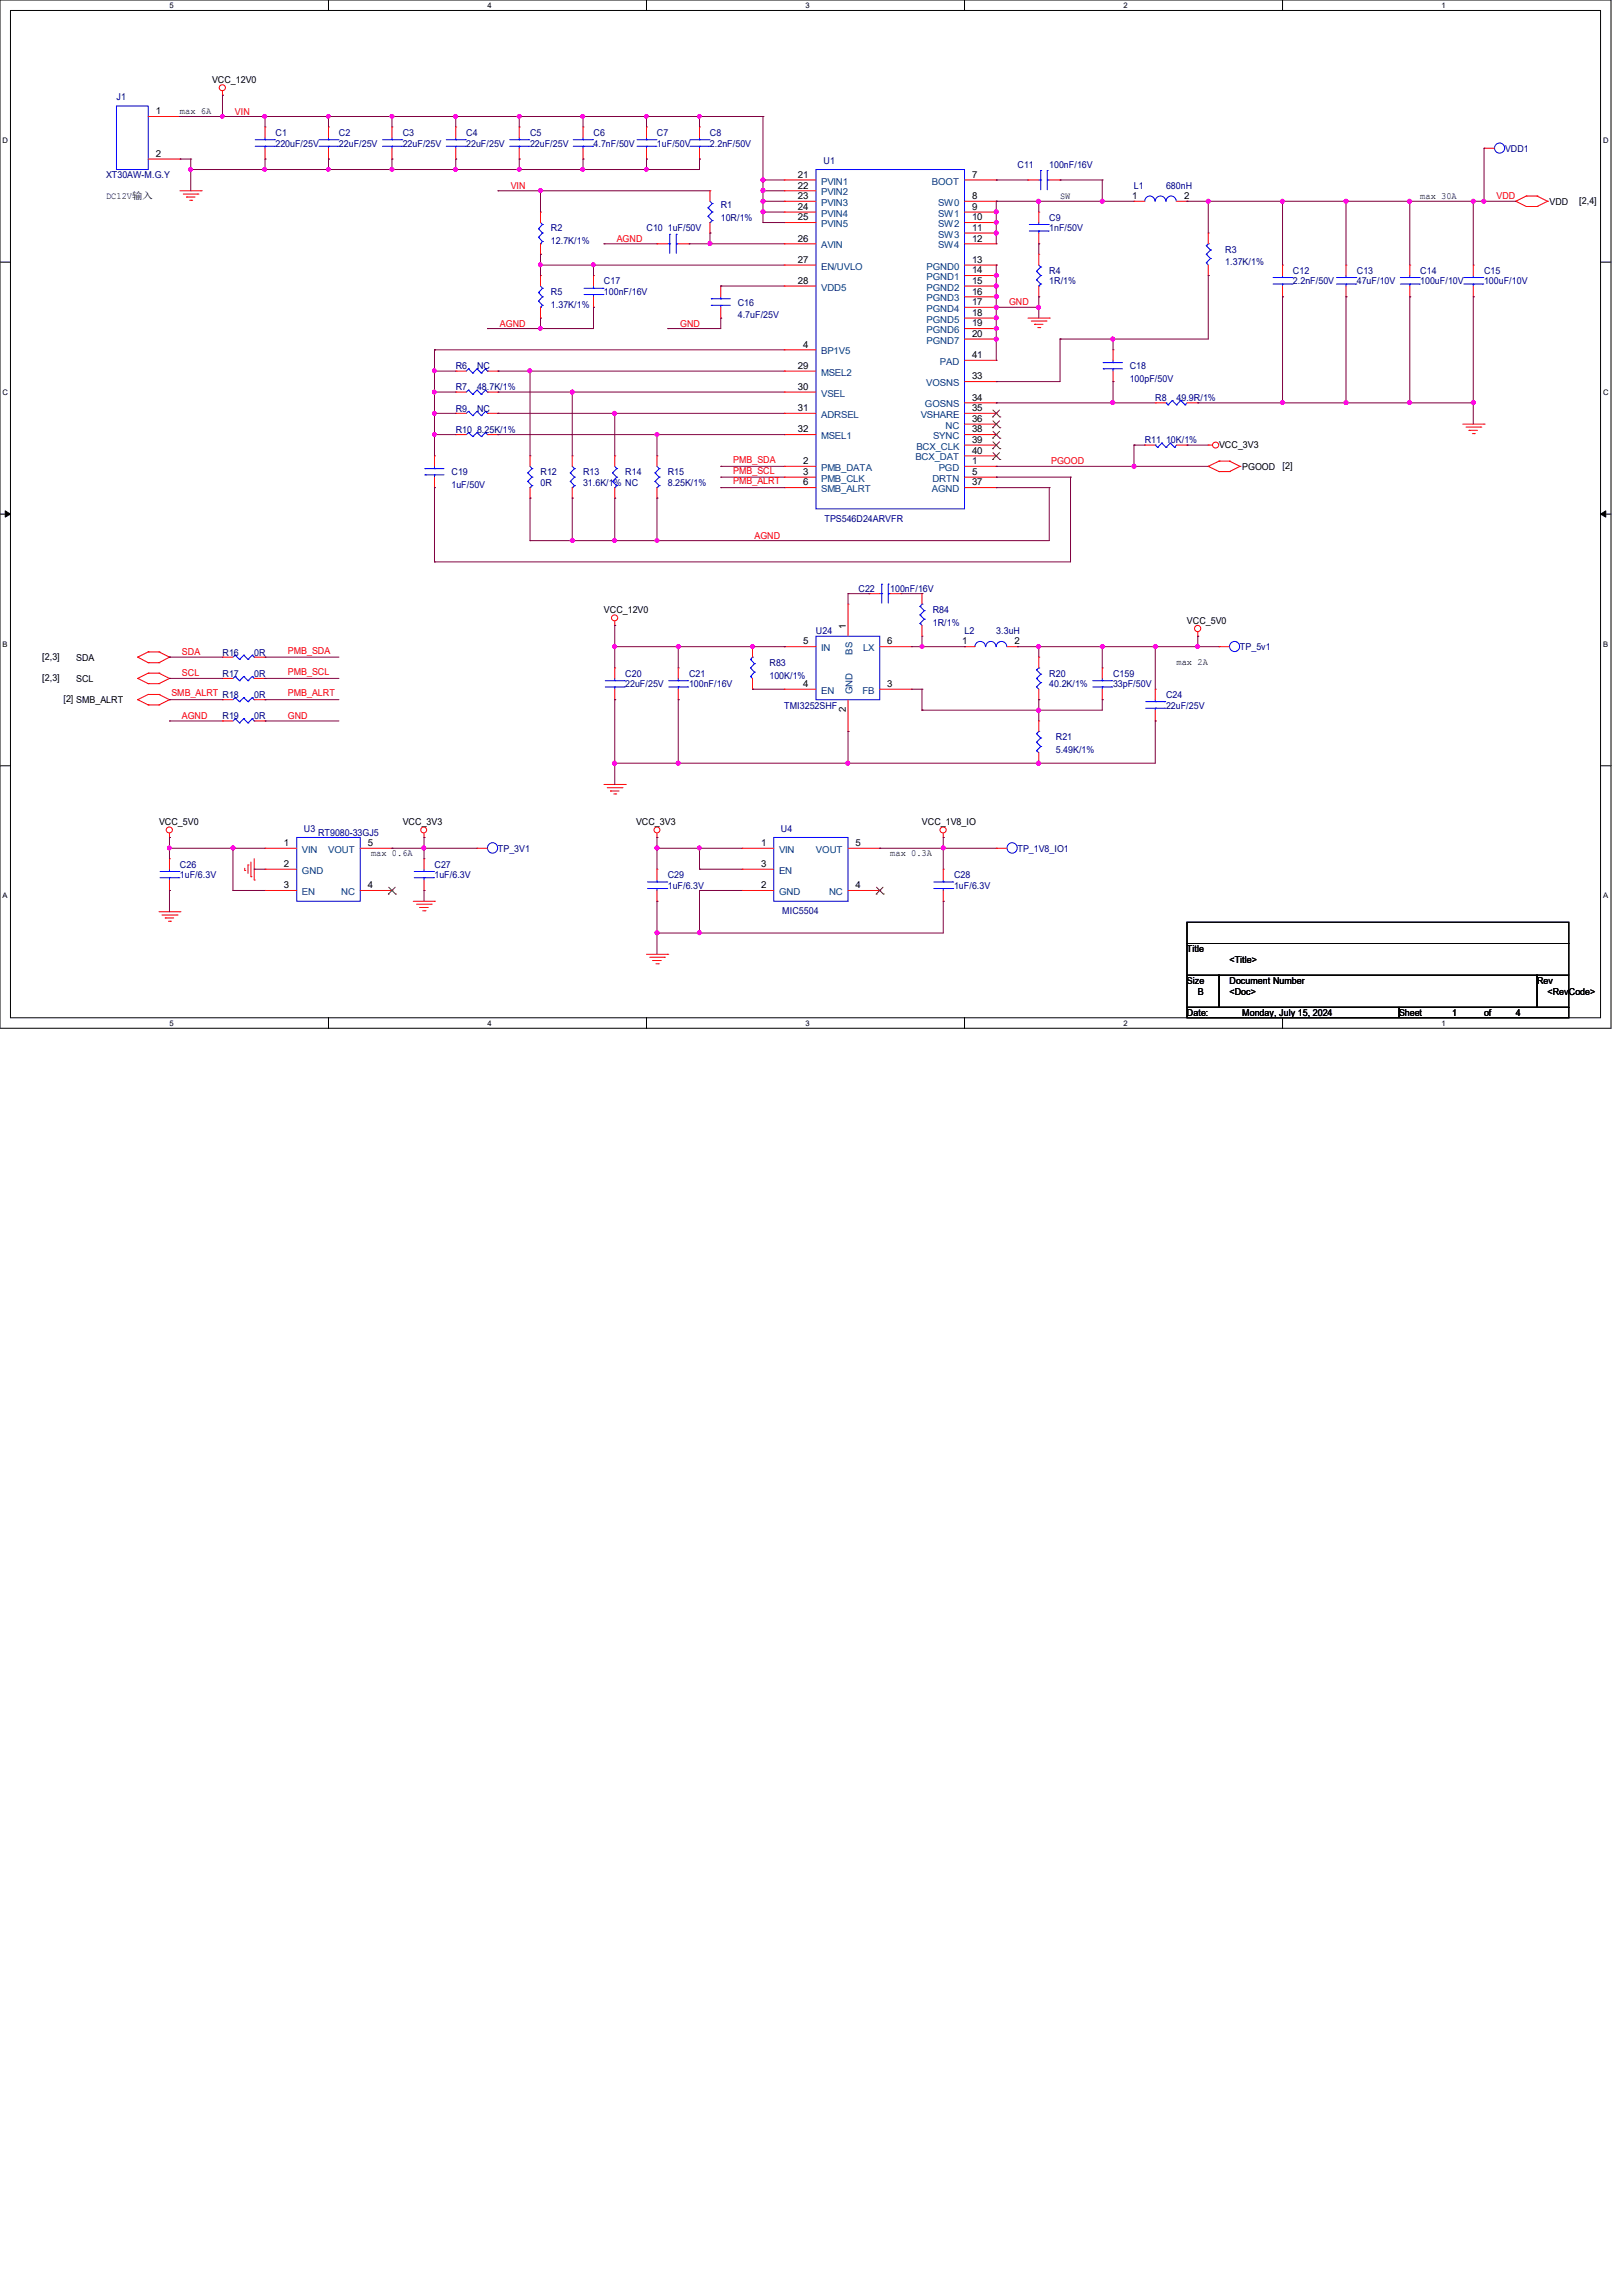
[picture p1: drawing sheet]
<svg xmlns="http://www.w3.org/2000/svg" width="210mm" height="297mm" viewBox="0 0 210 297" stroke-linecap="round" stroke-linejoin="round" font-family="sans-serif">
<defs><g id="words">
<g font-size="1.2">
<text x="27.4" y="10.7">VCC_12V0</text>
<text x="20.2" y="14.8">1</text>
<text x="23.3" y="14.7">max 6A</text>
<text x="20.2" y="20.3">2</text>
<text x="103.3" y="23">21</text>
<text x="125.8" y="23">7</text>
<text x="13.7" y="25.7">DC12V输入</text>
<text x="103.3" y="24.4">22</text>
<text x="103.3" y="25.7">23</text>
<text x="103.3" y="27.1">24</text>
<text x="103.3" y="28.5">25</text>
<text x="125.8" y="25.7">8</text>
<text x="125.8" y="27.1">9</text>
<text x="125.8" y="28.5">10</text>
<text x="125.8" y="29.8">11</text>
<text x="137.2" y="25.7">SW</text>
<text x="146.5" y="25.7">1</text>
<text x="153.2" y="25.7">2</text>
<text x="183.8" y="25.7">max 30A</text>
<text x="200.5" y="26.5">VDD</text>
<text x="204.3" y="26.4">[2,4]</text>
<text x="103.3" y="31.2">26</text>
<text x="103.3" y="34">27</text>
<text x="125.8" y="31.2">12</text>
<text x="125.8" y="34">13</text>
<text x="125.8" y="35.3">14</text>
<text x="103.3" y="36.7">28</text>
<text x="125.8" y="36.7">15</text>
<text x="125.8" y="38.1">16</text>
<text x="125.8" y="39.5">17</text>
<text x="125.8" y="40.9">18</text>
<text x="103.3" y="47.7">29</text>
<text x="103.9" y="45">4</text>
<text x="125.8" y="42.2">19</text>
<text x="125.8" y="43.6">20</text>
<text x="125.8" y="46.3">41</text>
<text x="103.3" y="50.4">30</text>
<text x="103.3" y="53.2">31</text>
<text x="125.8" y="49.1">33</text>
<text x="125.8" y="51.8">34</text>
<text x="125.8" y="53.2">35</text>
<text x="103.3" y="55.9">32</text>
<text x="125.8" y="54.6">36</text>
<text x="125.8" y="55.9">38</text>
<text x="125.8" y="57.3">39</text>
<text x="125.8" y="58.7">40</text>
<text x="157.7" y="57.9">VCC_3V3</text>
<text x="103.9" y="60">2</text>
<text x="103.9" y="61.4">3</text>
<text x="103.9" y="62.8">6</text>
<text x="125.8" y="60">1</text>
<text x="125.8" y="61.4">5</text>
<text x="125.8" y="62.8">37</text>
<text x="160.7" y="60.8">PGOOD</text>
<text x="165.9" y="60.7">[2]</text>
<text x="78.1" y="79.3">VCC_12V0</text>
<text x="103.9" y="83.4">5</text>
<text x="109.4" y="81.3" transform="rotate(-90 109.4 81.3)">1</text>
<text x="114.8" y="83.4">6</text>
<text x="124.5" y="83.4">1</text>
<text x="131.3" y="83.4">2</text>
<text x="153.6" y="80.7">VCC_5V0</text>
<text x="5.5" y="85.3">[2,3]</text>
<text x="5.5" y="88.1">[2,3]</text>
<text x="9.9" y="85.5">SDA</text>
<text x="9.9" y="88.2">SCL</text>
<text x="103.9" y="88.9">4</text>
<text x="114.8" y="88.9">3</text>
<text x="152.2" y="86">max 2A</text>
<text x="8.2" y="90.8">[2] SMB_ALRT</text>
<text x="109.4" y="92.2" transform="rotate(-90 109.4 92.2)">2</text>
<text x="20.6" y="106.7">VCC_5V0</text>
<text x="52.1" y="106.7">VCC_3V3</text>
<text x="82.3" y="106.7">VCC_3V3</text>
<text x="119.3" y="106.7">VCC_1V8_IO</text>
<text x="36.7" y="109.4">1</text>
<text x="36.7" y="112.1">2</text>
<text x="47.6" y="109.4">5</text>
<text x="48" y="110.7">max 0.6A</text>
<text x="98.5" y="109.4">1</text>
<text x="98.5" y="112.1">3</text>
<text x="110.7" y="109.4">5</text>
<text x="115.2" y="110.7">max 0.3A</text>
<text x="36.7" y="114.9">3</text>
<text x="47.6" y="114.9">4</text>
<text x="98.5" y="114.9">2</text>
<text x="110.7" y="114.9">4</text>
<text x="153.6" y="123.2">Title</text>
<text x="159.1" y="124.6">&lt;Title&gt;</text>
<text x="153.6" y="127.3">Size</text>
<text x="153.6" y="131.4">Date:</text>
<text x="155" y="128.7">B</text>
<text x="159.1" y="127.3">Document Number</text>
<text x="159.1" y="128.7">&lt;Doc&gt;</text>
<text x="160.7" y="131.4">Monday, July 15, 2024</text>
<text x="181" y="131.4">Sheet</text>
<text x="187.9" y="131.4">1</text>
<text x="192" y="131.4">of</text>
<text x="196.1" y="131.4">4</text>
<text x="198.9" y="127.3">Rev</text>
<text x="200.2" y="128.7">&lt;RevCode&gt;</text>
</g>
<g font-size="1.2" fill="#000080">
<text x="15.1" y="12.9">J1</text>
<text x="35.6" y="17.6">C1</text>
<text x="43.9" y="17.6">C2</text>
<text x="52.1" y="17.6">C3</text>
<text x="60.3" y="17.6">C4</text>
<text x="68.6" y="17.6">C5</text>
<text x="76.8" y="17.6">C6</text>
<text x="85" y="17.6">C7</text>
<text x="91.9" y="17.6">C8</text>
<text x="13.7" y="23.1">XT30AW-M.G.Y</text>
<text x="35.6" y="19">220uF/25V</text>
<text x="43.9" y="19">22uF/25V</text>
<text x="52.1" y="19">22uF/25V</text>
<text x="60.3" y="19">22uF/25V</text>
<text x="68.6" y="19">22uF/25V</text>
<text x="76.8" y="19">4.7nF/50V</text>
<text x="85" y="19">1uF/50V</text>
<text x="91.9" y="19">2.2nF/50V</text>
<text x="106.6" y="21.2">U1</text>
<text x="131.7" y="21.7">C11</text>
<text x="135.8" y="21.7">100nF/16V</text>
<text x="194.7" y="19.6">VDD1</text>
<text x="71.3" y="29.9">R2</text>
<text x="83.7" y="29.9">C10</text>
<text x="86.4" y="29.9">1uF/50V</text>
<text x="93.3" y="26.9">R1</text>
<text x="93.3" y="28.6">10R/1%</text>
<text x="135.8" y="28.6">C9</text>
<text x="135.8" y="29.9">1nF/50V</text>
<text x="146.7" y="24.4">L1</text>
<text x="150.9" y="24.4">680nH</text>
<text x="71.3" y="31.6">12.7K/1%</text>
<text x="135.8" y="35.4">R4</text>
<text x="158.5" y="32.7">R3</text>
<text x="158.5" y="34.3">1.37K/1%</text>
<text x="167.3" y="35.4">C12</text>
<text x="175.6" y="35.4">C13</text>
<text x="183.8" y="35.4">C14</text>
<text x="192" y="35.4">C15</text>
<text x="71.3" y="38.1">R5</text>
<text x="71.3" y="39.8">1.37K/1%</text>
<text x="78.1" y="36.8">C17</text>
<text x="78.1" y="38.1">100nF/16V</text>
<text x="95.5" y="39.5">C16</text>
<text x="95.5" y="41.2">4.7uF/25V</text>
<text x="135.8" y="36.8">1R/1%</text>
<text x="167.3" y="36.8">2.2nF/50V</text>
<text x="175.6" y="36.8">47uF/10V</text>
<text x="183.8" y="36.8">100uF/10V</text>
<text x="192" y="36.8">100uF/10V</text>
<text x="59" y="47.8">R6</text>
<text x="61.7" y="47.8">NC</text>
<text x="146.2" y="47.8">C18</text>
<text x="59" y="50.5">R7</text>
<text x="59" y="53.3">R9</text>
<text x="61.7" y="50.5">48.7K/1%</text>
<text x="61.7" y="53.3">NC</text>
<text x="146.2" y="49.4">100pF/50V</text>
<text x="149.5" y="51.9">R8</text>
<text x="152.2" y="51.9">49.9R/1%</text>
<text x="59" y="56">R10</text>
<text x="61.7" y="56">8.25K/1%</text>
<text x="148.1" y="57.4">R11</text>
<text x="150.9" y="57.4">10K/1%</text>
<text x="58.4" y="61.5">C19</text>
<text x="58.4" y="63.1">1uF/50V</text>
<text x="69.9" y="61.5">R12</text>
<text x="69.9" y="62.9">0R</text>
<text x="75.4" y="61.5">R13</text>
<text x="75.4" y="62.9">31.6K/1% NC</text>
<text x="80.9" y="61.5">R14</text>
<text x="86.4" y="61.5">R15</text>
<text x="86.4" y="62.9">8.25K/1%</text>
<text x="106.7" y="67.5">TPS546D24ARVFR</text>
<text x="111.1" y="76.6">C22</text>
<text x="115.2" y="76.6">100nF/16V</text>
<text x="105.6" y="82">U24</text>
<text x="120.7" y="79.3">R84</text>
<text x="120.7" y="80.9">1R/1%</text>
<text x="124.8" y="82">L2</text>
<text x="128.9" y="82">3.3uH</text>
<text x="28.8" y="87.5">R17</text>
<text x="28.8" y="84.8">R16</text>
<text x="32.9" y="87.5">0R</text>
<text x="32.9" y="84.8">0R</text>
<text x="80.9" y="87.5">C20</text>
<text x="80.9" y="88.9">22uF/25V</text>
<text x="89.2" y="87.5">C21</text>
<text x="89.2" y="88.9">100nF/16V</text>
<text x="99.6" y="86.1">R83</text>
<text x="99.6" y="87.8">100K/1%</text>
<text x="135.8" y="87.5">R20</text>
<text x="135.8" y="88.9">40.2K/1%</text>
<text x="144" y="87.5">C159</text>
<text x="144" y="88.9">33pF/50V</text>
<text x="160.4" y="84.1">TP_5v1</text>
<text x="28.8" y="93">R19</text>
<text x="32.9" y="90.3">0R</text>
<text x="32.9" y="93">0R</text>
<text x="101.5" y="91.7">TMI3252SHF</text>
<text x="136.6" y="95.8">R21</text>
<text x="150.9" y="90.3">C24</text>
<text x="150.9" y="91.7">22uF/25V</text>
<text x="136.6" y="97.4">5.49K/1%</text>
<text x="39.3" y="107.6">U3</text>
<text x="101" y="107.6">U4</text>
<text x="23.3" y="112.2">C26</text>
<text x="23.3" y="113.6">1uF/6.3V</text>
<text x="41.1" y="108.1">RT9080-33GJ5</text>
<text x="56.2" y="112.2">C27</text>
<text x="56.2" y="113.6">1uF/6.3V</text>
<text x="64.4" y="110.2">TP_3V1</text>
<text x="86.4" y="113.6">C29</text>
<text x="123.4" y="113.6">C28</text>
<text x="131.7" y="110.2">TP_1V8_IO1</text>
<text x="86.4" y="115">1uF/6.3V</text>
<text x="101.2" y="118.3">MIC5504</text>
<text x="123.4" y="115">1uF/6.3V</text>
</g>
<g font-size="1.2" fill="#f00">
<text x="30.4" y="14.8">VIN</text>
<text x="66.1" y="24.4">VIN</text>
<text x="193.6" y="25.8">VDD</text>
<text x="79.8" y="31.3">AGND</text>
<text x="130.6" y="39.5">GND</text>
<text x="64.7" y="42.2">AGND</text>
<text x="88" y="42.2">GND</text>
<text x="94.9" y="59.9">PMB_SDA</text>
<text x="94.9" y="61.3">PMB_SCL</text>
<text x="94.9" y="62.6">PMB_ALRT</text>
<text x="136" y="60.1">PGOOD</text>
<text x="97.6" y="69.7">AGND</text>
<text x="23.5" y="84.8">SDA</text>
<text x="23.5" y="87.5">SCL</text>
<text x="37.3" y="84.5">PMB_SDA</text>
<text x="37.3" y="87.3">PMB_SCL</text>
<text x="22.2" y="90">SMB_ALRT R18</text>
<text x="23.5" y="93">AGND</text>
<text x="37.3" y="90">PMB_ALRT</text>
<text x="37.3" y="93">GND</text>
</g>
<g font-size="1.2" fill="#004080">
<text x="106.3" y="23.9">PVIN1</text>
<text x="120.6" y="23.9">BOOT</text>
<text x="106.3" y="25.3">PVIN2</text>
<text x="106.3" y="26.6">PVIN3</text>
<text x="106.3" y="28">PVIN4</text>
<text x="106.3" y="29.4">PVIN5</text>
<text x="121.4" y="26.6">SW0</text>
<text x="121.4" y="28">SW1</text>
<text x="121.4" y="29.4">SW2</text>
<text x="106.3" y="32.1">AVIN</text>
<text x="106.3" y="34.9">EN/UVLO</text>
<text x="119.9" y="34.9">PGND0</text>
<text x="121.4" y="30.7">SW3</text>
<text x="121.4" y="32.1">SW4</text>
<text x="106.3" y="37.6">VDD5</text>
<text x="119.9" y="36.2">PGND1</text>
<text x="119.9" y="37.6">PGND2</text>
<text x="119.9" y="39">PGND3</text>
<text x="119.9" y="40.3">PGND4</text>
<text x="119.9" y="41.7">PGND5</text>
<text x="106.3" y="45.8">BP1V5</text>
<text x="119.9" y="43.1">PGND6</text>
<text x="119.9" y="44.4">PGND7</text>
<text x="121.6" y="47.2">PAD</text>
<text x="106.3" y="48.6">MSEL2</text>
<text x="106.3" y="51.3">VSEL</text>
<text x="119.7" y="52.7">GOSNS</text>
<text x="119.8" y="50">VOSNS</text>
<text x="106.3" y="54.1">ADRSEL</text>
<text x="106.3" y="56.8">MSEL1</text>
<text x="118.4" y="59.6">BCX_DAT</text>
<text x="118.6" y="58.2">BCX_CLK</text>
<text x="119.1" y="54.1">VSHARE</text>
<text x="120.7" y="56.8">SYNC</text>
<text x="122.3" y="55.5">NC</text>
<text x="106.3" y="60.9">PMB_DATA</text>
<text x="106.3" y="62.3">PMB_CLK</text>
<text x="106.3" y="63.7">SMB_ALRT</text>
<text x="120.6" y="63.7">AGND</text>
<text x="120.6" y="62.3">DRTN</text>
<text x="121.5" y="60.9">PGD</text>
<text x="106.3" y="84.2">IN</text>
<text x="106.3" y="89.7">EN</text>
<text x="110.3" y="89.8" transform="rotate(-90 110.3 89.8)">GND</text>
<text x="110.3" y="84.7" transform="rotate(-90 110.3 84.7)">BS</text>
<text x="111.6" y="89.7">FB</text>
<text x="111.7" y="84.2">LX</text>
<text x="39.1" y="110.3">VIN</text>
<text x="39.1" y="113">GND</text>
<text x="42.5" y="110.3">VOUT</text>
<text x="100.8" y="110.3">VIN</text>
<text x="100.8" y="113">EN</text>
<text x="105.6" y="110.3">VOUT</text>
<text x="39.1" y="115.8">EN</text>
<text x="44.2" y="115.8">NC</text>
<text x="100.8" y="115.8">GND</text>
<text x="107.3" y="115.8">NC</text>
</g>
<g font-size="1">
<text x="21.9" y="1">5</text>
<text x="63.1" y="1">4</text>
<text x="104.2" y="1">3</text>
<text x="145.4" y="1">2</text>
<text x="186.5" y="1">1</text>
<text x=".3" y="18.5">D</text>
<text x="207.4" y="18.5">D</text>
<text x=".3" y="51.1">C</text>
<text x="207.4" y="51.1">C</text>
<text x=".3" y="83.7">B</text>
<text x="207.4" y="83.7">B</text>
<text x=".3" y="116.2">A</text>
<text x="207.4" y="116.2">A</text>
<text x="21.9" y="132.7">5</text>
<text x="63.1" y="132.7">4</text>
<text x="104.2" y="132.7">3</text>
<text x="145.4" y="132.7">2</text>
<text x="186.5" y="132.7">1</text>
</g>
</g></defs>
<g fill="none" stroke="#000" stroke-width=".13">
<path d="M0 0h208.4v133h-208.4zM1.4 1.4h205.7v130.3h-205.7zM42.5 0v1.4M83.7 0v1.4M124.8 0v1.4M165.9 0v1.4M0 33.9h1.4M207.1 33.9h1.3M0 66.5h1.4M.7 66.1l.7 .4-.7 .4zM207.1 66.5l.7-.4v.8zM207.1 66.5h1.3"/>
<path d="M0 99.1h1.4M207.1 99.1h1.3M153.6 119.3h49.4v2.7h-49.4zM42.5 131.7v1.3M83.7 131.7v1.3M124.8 131.7v1.3M153.6 122h49.4v4.2h-49.4zM153.6 126.2h4.1v4.1h-4.1zM153.6 130.3h27.4v1.4h-27.4zM157.7 126.2h41.2v4.1h-41.2zM165.9 131.7v1.3M181 130.3h22v1.4h-22z"/>
<path d="M198.9 126.2h4.1v4.1h-4.1z"/>
</g>
<path d="M.7 66.1l.7 .4-.7 .4zM207.1 66.5l.7-.4v.8z" fill="#000"/>
<g fill="none" stroke="#f00" stroke-width=".13">
<path d="M19.2 15.1h4.1M23.3 15.1h.1M28.8 12.3h.1M28.8 11.8v.5M34.3 16.4h.1M34.3 16.4v1.4M34.3 19.2v1.4M42.5 16.4h.1M42.5 16.4v1.4M42.5 19.2v1.4M50.7 16.4h.1M50.7 16.4v1.4"/>
<path d="M50.7 19.2v1.4M59 16.4h.1M59 16.4v1.4M59 19.2v1.4M67.2 16.4h.1M67.2 16.4v1.4M67.2 19.2v1.4M75.4 16.4h.1M75.4 16.4v1.4M75.4 19.2v1.4M83.7 16.4h.1M83.7 16.4v1.4"/>
<path d="M83.7 19.2v1.4M90.5 16.4h.1M90.5 16.4v1.4M90.5 19.2v1.4M192 19.2h.1M192 19.2h1.4M19.2 20.6h4.1M23.3 20.6h.1M23.3 24.7h2.7M23.7 25.1h1.9M24.1 25.5h.1M24.1 25.5h1.1"/>
<path d="M24.6 25.9h.2M24.8 25.9h.1M25.6 25.1h.1M26 24.7h.1M34.3 20.6h.1M42.5 20.6h.1M50.7 20.6h.1M59 20.6h.1M67.2 20.6h.1M69.9 27.4h.1M69.9 32.9h.1M69.9 35.6h.1"/>
<path d="M69.9 27.4v1.4M69.9 31.5v1.4M69.9 35.6v1.4M69.9 39.8v1.3M75.4 20.6h.1M76.8 35.6h.1M76.8 39.8h.1M76.8 35.6v1.4M76.8 38.4v1.4M83.7 20.6h.1M85 31.5h.1M85 31.5h1.4"/>
<path d="M87.8 31.5h1.4M89.2 31.5h.1M90.5 20.6h.1M91.9 24.7h.1M91.9 30.1h.1M91.9 24.7v1.3M91.9 28.8v1.3M93.3 37h.1M93.3 37v1.4M93.3 39.8v1.3M101.5 23.3h.1M101.5 24.7h.1"/>
<path d="M101.5 26h.1M101.5 27.4h.1M101.5 28.8h.1M101.5 31.5h.1M101.5 34.3h.1M101.5 37h.1M101.5 24.7h4.1M101.5 23.3h4.1M101.5 26h4.1M101.5 27.4h4.1M101.5 28.8h4.1M101.5 31.5h4.1"/>
<path d="M101.5 34.3h4.1M101.5 37h4.1M124.8 23.3h4.1M124.8 26h4.1M124.8 27.4h4.1M124.8 28.8h4.1M124.8 31.5h4.1M124.8 34.3h4.1M124.8 37h4.1M124.8 30.1h4.1M124.8 35.6h4.1M124.8 38.4h4.1"/>
<path d="M124.8 39.8h4.1M128.9 23.3h.1M128.9 26h.1M128.9 27.4h.1M128.9 28.8h.1M128.9 30.1h.1M128.9 31.5h.1M128.9 34.3h.1M128.9 35.6h.1M128.9 37h.1M128.9 38.4h.1M128.9 39.8h.1"/>
<path d="M133 23.3h.1M133 23.3h1.4M134.4 32.9h.1M134.4 38.4h.1M134.4 27.4h.1M134.4 31.5h.1M134.4 27.4v1.4M134.4 30.1v1.4M134.4 32.9v1.4M134.4 37v1.4M135.8 23.3h1.4M137.2 23.3h.1"/>
<path d="M146.7 26h.1M146.7 26h1.4M152.2 26h1.4M153.6 26h.1M156.3 35.6h.1M156.3 30.1h.1M156.3 30.1v1.4M156.3 34.3v1.3M165.9 34.3h.1M165.9 38.4h.1M165.9 34.3v1.3M165.9 37v1.4"/>
<path d="M174.2 34.3h.1M174.2 38.4h.1M174.2 34.3v1.3M174.2 37v1.4M182.4 34.3h.1M182.4 38.4h.1M182.4 34.3v1.3M182.4 37v1.4M190.6 34.3h.1M190.6 38.4h.1M190.6 34.3v1.3M190.6 37v1.4"/>
<path d="M196.1 26h.1M196.1 26l1.4 .7M197.5 25.4h.1M197.5 26.7h.1M197.5 25.4l-1.4 .6M197.5 25.4h1.4M197.5 26.7h1.4M198.9 25.4h.1M198.9 26.7h.1M198.9 25.4l1.3 .6M200.2 26h.1M200.2 26l-1.3 .7"/>
<path d="M56.2 59h.1M56.2 59v1.3M59 50.7h.1M59 53.5h.1M59 56.2h.1M59 48h.1M59 50.7h1.3M59 48h1.3M59 53.5h1.3M59 56.2h1.3M63.1 50.7h1.3M63.1 48h1.3"/>
<path d="M63.1 53.5h1.3M63.1 56.2h1.3M64.4 50.7h.1M64.4 53.5h.1M64.4 56.2h.1M64.4 48h.1M68.6 59h.1M68.6 59v1.3M69.9 41.1h.1M74 59h.1M74 59v1.3M79.5 59h.1"/>
<path d="M79.5 59v1.3M85 59h.1M85 59v1.3M93.3 41.1h.1M101.5 45.3h.1M101.5 48h.1M101.5 50.7h.1M101.5 53.5h.1M101.5 56.2h.1M101.5 50.7h4.1M101.5 45.3h4.1M101.5 48h4.1"/>
<path d="M101.5 53.5h4.1M101.5 56.2h4.1M124.8 57.6h4.1M124.8 54.9h4.1M124.8 41.1h4.1M124.8 52.1h4.1M124.8 53.5h4.1M124.8 56.2h4.1M124.8 42.5h4.1M124.8 43.9h4.1M124.8 46.6h4.1M124.8 49.4h4.1"/>
<path d="M124.8 59h4.1M128.9 41.1h.1M128.9 42.5h.1M128.9 43.9h.1M128.9 46.6h.1M128.9 49.4h.1M128.9 52.1h.1M128.9 53.5h.1M128.9 54.9h.1M128.9 56.2h.1M128.9 57.6h.1M128.9 59h.1"/>
<path d="M133 41.1h2.8M133.4 41.5h1.9M133.9 42h.1M133.9 42h1.1M134.3 42.4h.2M134.5 42.4h.1M135.3 41.5h.1M135.8 41.1h.1M144 49.4h.1M144 45.3h.1M144 45.3v1.3M144 48v1.4"/>
<path d="M148.1 57.6h.1M148.1 57.6h1.4M149.5 52.1h.1M149.5 52.1h1.4M152.2 57.6h1.4M153.6 57.6h.1M153.6 52.1h1.4M155 52.1h.1M156.3 57.6h.1M156.3 57.6h.6M157.7 59.6h.1M157.7 59.6l-1.4 .7"/>
<path d="M157.7 59.6h1.4M159.1 59.6h.1M159.1 59.6l1.3 .7M189.3 54.9h2.7M189.7 55.2h1.9M190.1 55.7h.1M190.1 55.7h1.1M190.5 56.1h.3M190.8 56.1h.1M191.6 55.2h.1M192 54.9h.1M56.2 63.1h.1"/>
<path d="M56.2 61.7v1.4M68.6 64.4h.1M68.6 63.1v1.3M74 64.4h.1M74 63.1v1.3M79.5 64.4h.1M79.5 63.1v1.3M85 64.4h.1M85 63.1v1.3M101.5 60.3h.1M101.5 61.7h.1M101.5 63.1h.1"/>
<path d="M101.5 60.3h4.1M101.5 61.7h4.1M101.5 63.1h4.1M109.7 78.1h.1M109.7 78.1v4.2M112.4 76.8h.1M112.4 76.8h1.4M115.2 76.8h1.4M116.6 76.8h.1M119.3 76.8h.1M119.3 76.8v1.3M124.8 60.3h4.1"/>
<path d="M124.8 61.7h4.1M124.8 63.1h4.1M128.9 60.3h.1M128.9 61.7h.1M128.9 63.1h.1M156.3 60.3h.1M156.3 60.3l1.4 .7M157.7 61h.1M157.7 61h1.4M159.1 61h.1M160.4 60.3h.1M160.4 60.3l-1.3 .7"/>
<path d="M17.8 85h.1M17.8 87.8h.1M17.8 90.5h.1M17.8 85l1.4 .7M17.8 87.8l1.4 .6M17.8 90.5l1.4 .7M19.2 84.3h.1M19.2 85.7h.1M19.2 87.1h.1M19.2 88.4h.1M19.2 89.8h.1M19.2 91.2h.1"/>
<path d="M19.2 84.3l-1.4 .7M19.2 84.3h1.4M19.2 85.7h1.4M19.2 87.1l-1.4 .7M19.2 87.1h1.4M19.2 88.4h1.4M19.2 89.8l-1.4 .7M19.2 89.8h1.4M19.2 91.2h1.4M20.6 84.3h.1M20.6 85.7h.1M20.6 87.1h.1"/>
<path d="M20.6 88.4h.1M20.6 89.8h.1M20.6 91.2h.1M20.6 84.3l1.3 .7M20.6 87.1l1.3 .7M20.6 89.8l1.3 .7M21.9 85h.1M21.9 87.8h.1M21.9 90.5h.1M21.9 85l-1.3 .7M21.9 87.8l-1.3 .6M21.9 90.5l-1.3 .7"/>
<path d="M28.8 87.8h.1M28.8 90.5h.1M28.8 85h.1M28.8 93.3h.1M28.8 87.8h1.3M28.8 90.5h1.3M28.8 85h1.3M28.8 93.3h1.3M32.9 87.8h1.4M32.9 90.5h1.4M32.9 85h1.4M32.9 93.3h1.4"/>
<path d="M34.3 87.8h.1M34.3 90.5h.1M34.3 85h.1M34.3 93.3h.1M79.5 80.9h.1M79.5 86.4h.1M79.5 90.5h.1M79.5 80.3v.6M79.5 86.4v1.4M79.5 89.2v1.3M87.8 86.4h.1M87.8 90.5h.1"/>
<path d="M87.8 86.4v1.4M87.8 89.2v1.3M97.4 89.2h.1M97.4 83.7h.1M97.4 83.7v1.3M97.4 87.8v1.4M101.5 83.7h.1M101.5 89.2h.1M101.5 83.7h4.1M101.5 89.2h4.1M109.7 94.6h.1M109.7 90.5v4.1"/>
<path d="M113.8 83.7h4.1M113.8 89.2h4.1M117.9 89.2h.1M117.9 83.7h.1M119.3 82.3h.1M119.3 80.9v1.4M124.8 83.7h.1M124.8 83.7h1.4M130.3 83.7h1.4M131.7 83.7h.1M134.4 90.5h.1M134.4 85h.1"/>
<path d="M134.4 98.7h.1M134.4 93.3h.1M134.4 85v1.4M134.4 89.2v1.3M134.4 93.3v1.3M134.4 97.4v1.3M142.6 86.4h.1M142.6 90.5h.1M142.6 86.4v1.4M142.6 89.2v1.3M149.5 89.2h.1M149.5 93.3h.1"/>
<path d="M149.5 89.2v1.3M149.5 91.9v1.4M155 82.3h.1M155 81.7v.6M157.7 83.7h.1M157.7 83.7h1.4M20.6 117.9h2.7M21 118.4h1.9M21.4 118.7h.1M21.4 118.7h1.1M21.8 119.2h.3M21.9 108.3h.1"/>
<path d="M21.9 111.1h.1M21.9 115.2h.1M21.9 107.8v.5M21.9 111.1v1.3M21.9 113.8v1.4M22.1 119.2h.1M22.9 118.4h.1M23.3 117.9h.1M31.7 112.6h.1M31.7 112.3v.3M32.1 111.9h.1M32.1 111.9v1.1"/>
<path d="M32.5 113.4h.1M32.5 111.5v1.9M32.9 113.8h.1M32.9 111.1v2.7M34.3 109.7h.1M34.3 112.4h.1M34.3 115.2h.1M34.3 109.7h4.1M34.3 112.4h4.1M34.3 115.2h4.1M46.6 109.7h4.1M46.6 115.2h4.1"/>
<path d="M50.7 109.7h.1M50.7 115.2h.1M53.5 116.6h2.7M53.9 117h1.9M54.3 117.4h.1M54.3 117.4h1.1M54.7 117.8h.3M54.9 108.3h.1M54.9 111.1h.1M54.9 115.2h.1M54.9 107.8v.5M54.9 111.1v1.3"/>
<path d="M54.9 113.8v1.4M55 117.8h.1M55.8 117h.1M56.2 116.6h.1M61.7 109.7h.1M61.7 109.7h1.4M78.1 101.5h2.8M78.6 101.9h1.9M79 102.3h.1M79 102.3h1.1M79.4 102.7h.3M79.7 102.7h.1"/>
<path d="M80.5 101.9h.1M80.9 101.5h.1M85 108.3h.1M85 112.4h.1M85 116.6h.1M85 107.8v.5M85 112.4v1.4M85 115.2v1.4M96 109.7h.1M96 112.4h.1M96 115.2h.1M96 109.7h4.1"/>
<path d="M96 112.4h4.1M96 115.2h4.1M109.7 109.7h4.1M109.7 115.2h4.1M113.8 115.2h.1M113.8 109.7h.1M122 108.3h.1M122 112.4h.1M122 116.6h.1M122 107.8v.5M122 112.4v1.4M122 115.2v1.4"/>
<path d="M128.9 109.7h.1M128.9 109.7h1.4M83.7 123.4h2.7M84.1 123.8h1.9M84.5 124.2h.1M84.5 124.2h1.1M84.9 124.7h.3M85.2 124.7h.1M86 123.8h.1M86.4 123.4h.1"/>
<circle cx="28.8" cy="11.3" r=".39"/>
<circle cx="157.3" cy="57.6" r=".39"/>
<circle cx="79.5" cy="79.9" r=".39"/>
<circle cx="155" cy="81.3" r=".4"/>
<circle cx="21.9" cy="107.4" r=".39"/>
<circle cx="54.8" cy="107.4" r=".38"/>
<circle cx="85" cy="107.4" r=".38"/>
<circle cx="122" cy="107.4" r=".39"/>
</g>
<g fill="none" stroke="#00f" stroke-width=".13">
<path d="M15.1 13.7h4.1v8.2h-4.1zM33 18.9h2.5M33 18.1h2.5M34.3 18.1h.1M34.3 18.9h.1M34.3 17.8v.3M34.3 18.9v.3M35.5 18.9h.1M35.5 18.1h.1M41.3 18.9h2.4M41.3 18.1h2.4M42.5 18.1h.1"/>
<path d="M42.5 18.9h.1M42.5 17.8v.3M42.5 18.9v.3M43.7 18.9h.1M43.7 18.1h.1M49.5 18.9h2.5M49.5 18.1h2.5M50.7 18.1h.1M50.7 18.9h.1M50.7 17.8v.3M50.7 18.9v.3M52 18.9h.1"/>
<path d="M52 18.1h.1M57.7 18.9h2.5M57.7 18.1h2.5M59 18.1h.1M59 18.9h.1M59 17.8v.3M59 18.9v.3M60.2 18.9h.1M60.2 18.1h.1M66 18.9h2.4M66 18.1h2.4M67.2 18.1h.1"/>
<path d="M67.2 18.9h.1M67.2 17.8v.3M67.2 18.9v.3M68.4 18.9h.1M68.4 18.1h.1M74.2 18.9h2.5M74.2 18.1h2.5M75.4 18.1h.1M75.4 18.9h.1M75.4 17.8v.3M75.4 18.9v.3M76.7 18.9h.1"/>
<path d="M76.7 18.1h.1M82.4 18.9h2.5M82.4 18.1h2.5M83.7 18.1h.1M83.7 18.9h.1M83.7 17.8v.3M83.7 18.9v.3M84.9 18.9h.1M84.9 18.1h.1M89.3 18.9h2.4M89.3 18.1h2.4M90.5 18.1h.1"/>
<path d="M90.5 18.9h.1M90.5 17.8v.3M90.5 18.9v.3M91.7 18.9h.1M91.7 18.1h.1M69.7 29.6h.1M69.7 30.7h.1M69.7 37.8h.1M69.7 38.9h.1M69.7 29.6l.5 .5M69.7 30.7l.5 .5M69.7 37.8l.5 .6"/>
<path d="M69.7 38.9l.5 .6M69.9 31.5h.1M69.9 39.8h.1M69.9 28.8l.3 .2M69.9 37l.3 .3M70.2 29h.1M70.2 30.1h.1M70.2 31.2h.1M70.2 37.3h.1M70.2 38.4h.1M70.2 39.5h.1M70.2 29l-.5 .6"/>
<path d="M70.2 30.1l-.5 .6M70.2 31.2l-.3 .3M70.2 37.3l-.5 .5M70.2 38.4l-.5 .5M70.2 39.5l-.3 .3M75.6 38.1h2.4M75.6 37.3h2.4M76.8 37.3h.1M76.8 38.1h.1M76.8 37v.3M76.8 38.1v.3M78 38.1h.1"/>
<path d="M78 37.3h.1M86.4 31.5h.3M86.7 31.5h.1M86.7 30.3h.1M86.7 30.3v2.5M87.5 30.3h.1M87.5 31.5h.1M87.5 31.5h.3M87.5 30.3v2.5M91.6 26.9h.1M91.6 28h.1M91.6 26.9l.6 .5"/>
<path d="M91.6 28l.6 .5M91.9 28.8h.1M91.9 26l.3 .3M92 38.7h.1M92 39.5h.1M92 38.7h2.5M92 39.5h2.5M92.2 26.3h.1M92.2 27.4h.1M92.2 28.5h.1M92.2 26.3l-.6 .6M92.2 27.4l-.6 .6"/>
<path d="M92.2 28.5l-.3 .3M93.3 39.5h.1M93.3 38.7h.1M93.3 38.4v.3M93.3 39.5v.3M105.6 21.9h19.2v43.9h-19.2zM133.2 29.9h2.4M133.2 29h2.4M134.1 35.1h.1M134.1 36.2h.1M134.1 35.1l.6 .5M134.1 36.2l.6 .5"/>
<path d="M134.4 37h.1M134.4 29h.1M134.4 29.9h.1M134.4 34.3l.3 .2M134.4 28.8v.2M134.4 29.9v.2M134.4 23.3h.3M134.7 34.5h.1M134.7 35.6h.1M134.7 36.7h.1M134.7 23.3h.1M134.7 22.1h.1"/>
<path d="M134.7 34.5l-.6 .6M134.7 35.6l-.6 .6M134.7 36.7l-.3 .3M134.7 22.1v2.5M135.5 22.1h.1M135.5 23.3h.1M135.5 23.3h.3M135.5 22.1v2.5M135.6 29.9h.1M135.6 29h.1M148.1 26a.66 .66 0 0 1 .7-.6 .66 .66 0 0 1 .6 .6M149.5 26a.68 .68 0 0 1 .7-.6 .68 .68 0 0 1 .6 .6"/>
<path d="M150.9 26a.66 .66 0 0 1 .6-.6 .66 .66 0 0 1 .7 .6M156.1 34h.1M156.1 32.9h.1M156.1 31.8h.1M156.1 34l.2 .3M156.1 32.9l.5 .5M156.1 31.8l.5 .5M156.3 31.5h.1M156.3 31.5l-.2 .3M156.6 33.4h.1M156.6 32.3h.1M156.6 33.4l-.5 .6"/>
<path d="M156.6 32.3l-.5 .6M164.7 36.7h2.5M164.7 35.9h2.5M165.9 35.9h.1M165.9 36.7h.1M165.9 35.6v.3M165.9 36.7v.3M167.2 36.7h.1M167.2 35.9h.1M172.9 36.7h2.5M172.9 35.9h2.5M174.2 35.9h.1"/>
<path d="M174.2 36.7h.1M174.2 35.6v.3M174.2 36.7v.3M175.4 36.7h.1M175.4 35.9h.1M181.2 36.7h2.4M181.2 35.9h2.4M182.4 35.9h.1M182.4 36.7h.1M182.4 35.6v.3M182.4 36.7v.3M183.6 36.7h.1"/>
<path d="M183.6 35.9h.1M189.4 36.7h2.5M189.4 35.9h2.5M190.6 35.9h.1M190.6 36.7h.1M190.6 35.6v.3M190.6 36.7v.3M191.9 36.7h.1M191.9 35.9h.1M60.6 50.5h.1M60.6 53.2h.1M60.6 56h.1"/>
<path d="M60.6 47.7h.1M60.6 50.5l-.3 .2M60.6 50.5l.6 .5M60.6 53.2l-.3 .3M60.6 53.2l.6 .6M60.6 56l-.3 .2M60.6 56l.6 .5M60.6 47.7l-.3 .3M60.6 47.7l.6 .6M61.2 51h.1M61.2 53.8h.1M61.2 56.5h.1"/>
<path d="M61.2 48.3h.1M61.7 50.5h.1M61.7 53.2h.1M61.7 56h.1M61.7 47.7h.1M61.7 50.5l-.5 .5M61.7 50.5l.6 .5M61.7 53.2l-.5 .6M61.7 53.2l.6 .6M61.7 56l-.5 .5M61.7 56l.6 .5M61.7 47.7l-.5 .6"/>
<path d="M61.7 47.7l.6 .6M62.3 51h.1M62.3 53.8h.1M62.3 56.5h.1M62.3 48.3h.1M62.8 50.5h.1M62.8 53.2h.1M62.8 56h.1M62.8 47.7h.1M62.8 50.5l-.5 .5M62.8 50.5l.3 .2M62.8 53.2l-.5 .6"/>
<path d="M62.8 53.2l.3 .3M62.8 56l-.5 .5M62.8 56l.3 .2M62.8 47.7l-.5 .6M62.8 47.7l.3 .3M63.1 50.7h.1M63.1 53.5h.1M63.1 56.2h.1M63.1 48h.1M142.7 46.9h.1M142.7 47.7h.1M142.7 46.9h2.5"/>
<path d="M142.7 47.7h2.5M144 47.7h.1M144 46.9h.1M144 46.6v.3M144 47.7v.3M149.5 57.6h.1M149.5 57.6l.3 .3M149.8 57.9h.1M150.3 57.3h.1M150.3 57.3l.6 .6M150.3 57.3l-.5 .6M150.9 52.1h.1"/>
<path d="M150.9 57.9h.1M150.9 52.1l.2 .3M151.1 52.4h.1M151.4 57.3h.1M151.4 57.3l.6 .6M151.4 57.3l-.5 .6M151.7 51.8h.1M151.7 51.8l.5 .6M151.7 51.8l-.6 .6M152 57.9h.1M152.2 52.4h.1M152.2 57.6l-.2 .3"/>
<path d="M152.8 51.8h.1M152.8 51.8l.5 .6M152.8 51.8l-.6 .6M153.3 52.4h.1M153.6 52.1l-.3 .3M55 60.6h.1M55 61.4h.1M55 60.6h2.4M55 61.4h2.4M56.2 61.4h.1M56.2 60.6h.1M56.2 60.3v.3"/>
<path d="M56.2 61.4v.3M68.3 61.2h.1M68.3 62.3h.1M68.3 61.2l.5 .5M68.3 62.3l.5 .5M68.6 63.1h.1M68.6 60.3l.2 .3M68.8 60.6h.1M68.8 61.7h.1M68.8 62.8h.1M68.8 60.6l-.5 .6M68.8 61.7l-.5 .6"/>
<path d="M68.8 62.8l-.2 .3M73.8 61.2h.1M73.8 62.3h.1M73.8 61.2l.5 .5M73.8 62.3l.5 .5M74 63.1h.1M74 60.3l.3 .3M74.3 60.6h.1M74.3 61.7h.1M74.3 62.8h.1M74.3 60.6l-.5 .6M74.3 61.7l-.5 .6"/>
<path d="M74.3 62.8l-.3 .3M79.2 61.2h.1M79.2 62.3h.1M79.2 61.2l.6 .5M79.2 62.3l.6 .5M79.5 63.1h.1M79.5 60.3l.3 .3M79.8 60.6h.1M79.8 61.7h.1M79.8 62.8h.1M79.8 60.6l-.6 .6M79.8 61.7l-.6 .6"/>
<path d="M79.8 62.8l-.3 .3M84.8 61.2h.1M84.8 62.3h.1M84.8 61.2l.5 .5M84.8 62.3l.5 .5M85 63.1h.1M85 60.3l.3 .3M85.3 60.6h.1M85.3 61.7h.1M85.3 62.8h.1M85.3 60.6l-.5 .6M85.3 61.7l-.5 .6"/>
<path d="M85.3 62.8l-.3 .3M113.8 76.8h.3M114.1 76.8h.1M114.1 75.6h.1M114.1 75.6v2.4M114.9 75.6h.1M114.9 76.8h.1M114.9 76.8h.3M114.9 75.6v2.4M119 79.5h.1M119 78.4h.1M119 79.5l.6 .6"/>
<path d="M119 78.4l.6 .6M119.3 78.1h.1M119.3 78.1l-.3 .3M119.6 79h.1M119.6 79l-.6 .5M30.4 87.5h.1M30.4 90.3h.1M30.4 84.8h.1M30.4 93h.1M30.4 87.5l-.3 .3M30.4 87.5l.6 .6M30.4 90.3l-.3 .2"/>
<path d="M30.4 90.3l.6 .5M30.4 84.8l-.3 .2M30.4 84.8l.6 .5M30.4 93l-.3 .3M30.4 93l.6 .5M31 88.1h.1M31 90.8h.1M31 85.3h.1M31 93.5h.1M31.5 87.5h.1M31.5 90.3h.1M31.5 84.8h.1"/>
<path d="M31.5 93h.1M31.5 87.5l-.5 .6M31.5 87.5l.6 .6M31.5 90.3l-.5 .5M31.5 90.3l.6 .5M31.5 84.8l-.5 .5M31.5 84.8l.6 .5M31.5 93l-.5 .5M31.5 93l.6 .5M32.1 88.1h.1M32.1 90.8h.1M32.1 85.3h.1"/>
<path d="M32.1 93.5h.1M32.6 87.5h.1M32.6 90.3h.1M32.6 84.8h.1M32.6 93h.1M32.6 87.5l-.5 .6M32.6 87.5l.3 .3M32.6 90.3l-.5 .5M32.6 90.3l.3 .2M32.6 84.8l-.5 .5M32.6 84.8l.3 .2M32.6 93l-.5 .5"/>
<path d="M32.6 93l.3 .3M32.9 87.8h.1M32.9 90.5h.1M32.9 85h.1M32.9 93.3h.1M78.3 88.9h2.5M78.3 88.1h2.5M79.5 88.1h.1M79.5 88.9h.1M79.5 87.8v.3M79.5 88.9v.3M80.8 88.9h.1"/>
<path d="M80.8 88.1h.1M86.5 88.9h2.5M86.5 88.1h2.5M87.8 88.1h.1M87.8 88.9h.1M87.8 87.8v.3M87.8 88.9v.3M89 88.9h.1M89 88.1h.1M97.1 87.5h.1M97.1 86.4h.1M97.1 85.3h.1"/>
<path d="M97.1 87.5l.3 .3M97.1 86.4l.5 .6M97.1 85.3l.5 .6M97.4 85h.1M97.4 85l-.3 .3M97.6 87h.1M97.6 85.9h.1M97.6 87l-.5 .5M97.6 85.9l-.5 .5M105.6 82.3h8.2v8.2h-8.2zM119 80.6h.1M119 80.6l.3 .3"/>
<path d="M119.6 80.1h.1M119.6 80.1l-.6 .5M126.2 83.7a.68 .68 0 0 1 .6-.7 .68 .68 0 0 1 .7 .7M127.6 83.7a.66 .66 0 0 1 .6-.7 .66 .66 0 0 1 .7 .7M128.9 83.7a.68 .68 0 0 1 .7-.7 .68 .68 0 0 1 .7 .7M134.1 88.9h.1M134.1 87.8h.1M134.1 86.7h.1M134.1 97.1h.1M134.1 96h.1M134.1 94.9h.1M134.1 88.9l.3 .3"/>
<path d="M134.1 87.8l.6 .5M134.1 86.7l.6 .5M134.1 97.1l.3 .3M134.1 96l.6 .6M134.1 94.9l.6 .6M134.4 86.4h.1M134.4 94.6h.1M134.4 86.4l-.3 .3M134.4 94.6l-.3 .3M134.7 88.3h.1M134.7 87.2h.1M134.7 96.6h.1"/>
<path d="M134.7 95.5h.1M134.7 88.3l-.6 .6M134.7 87.2l-.6 .6M134.7 96.6l-.6 .5M134.7 95.5l-.6 .5M141.4 88.9h2.4M141.4 88.1h2.4M142.6 88.1h.1M142.6 88.9h.1M142.6 87.8v.3M142.6 88.9v.3M143.8 88.9h.1"/>
<path d="M143.8 88.1h.1M148.3 91.6h2.4M148.3 90.8h2.4M149.5 90.8h.1M149.5 91.6h.1M149.5 90.5v.3M149.5 91.6v.3M150.7 91.6h.1M150.7 90.8h.1M20.7 113.5h2.5M20.7 112.7h2.5M21.9 112.7h.1"/>
<path d="M21.9 113.5h.1M21.9 112.4v.3M21.9 113.5v.3M23.2 113.5h.1M23.2 112.7h.1M38.4 108.3h8.2v8.3h-8.2zM53.6 113.5h2.5M53.6 112.7h2.5M54.9 112.7h.1M54.9 113.5h.1M54.9 112.4v.3M54.9 113.5v.3"/>
<path d="M56.1 113.5h.1M56.1 112.7h.1M83.8 114.9h2.5M83.8 114.1h2.5M85 114.1h.1M85 114.9h.1M85 113.8v.3M85 114.9v.3M86.3 114.9h.1M86.3 114.1h.1M100.1 108.3h9.6v8.3h-9.6zM120.8 114.9h2.5"/>
<path d="M120.8 114.1h2.5M122 114.1h.1M122 114.9h.1M122 113.8v.3M122 114.9v.3M123.3 114.9h.1M123.3 114.1h.1"/>
<circle cx="194" cy="19.2" r=".66"/>
<circle cx="159.7" cy="83.6" r=".66"/>
<circle cx="63.7" cy="109.7" r=".67"/>
<circle cx="130.9" cy="109.7" r=".67"/>
</g>
<g fill="none" stroke="#804000" stroke-width=".13">
<path d="M128.4 53.9h.1M128.4 55.3h.1M128.4 56.7h.1M128.4 58h.1M128.4 59.4h.1M128.5 53l.9 .9M128.5 54.4l.9 .9M128.5 55.8l.9 .9M128.5 57.1l.9 .9M128.5 58.5l.9 .9M129.3 53l-.9 .9M129.3 54.4l-.9 .9"/>
<path d="M129.3 55.8l-.9 .9M129.3 57.1l-.9 .9M129.3 58.5l-.9 .9M129.4 53.9h.1M129.4 55.3h.1M129.4 56.7h.1M129.4 58h.1M129.4 59.4h.1M50.2 115.7h.1M50.3 114.8l.9 .9M51.1 114.8l-.9 .9M51.2 115.7h.1"/>
<path d="M113.4 115.7h.1M113.4 114.8l.9 .9M114.3 114.8l-.9 .9M114.3 115.7h.1"/>
</g>
<path d="M165.9 38.4h.1M165.9 38.4v13.7M128.9 60.3h.1M128.9 60.3h17.8" fill="none" stroke="#800040" stroke-width=".13"/>
<circle cx="146.7" cy="60.3" r=".25" fill="#f0f"/>
<circle cx="146.7" cy="60.3" r=".25" fill="none" stroke="#f0f" stroke-width=".13"/>
<path d="M165.9 26h.1M165.9 26v8.3M165.9 26h8.3M174.2 26h.1M174.2 26v8.3M165.9 52.1h.1M165.9 52.1h8.3" fill="none" stroke="#800040" stroke-width=".13"/>
<circle cx="174.2" cy="26" r=".25" fill="#f0f"/>
<circle cx="174.2" cy="26" r=".25" fill="none" stroke="#f0f" stroke-width=".13"/>
<path d="M174.2 26h.1M174.2 26h16.4M182.4 26h.1M182.4 26v8.3" fill="none" stroke="#800040" stroke-width=".13"/>
<circle cx="190.6" cy="26" r=".25" fill="#f0f"/>
<circle cx="190.6" cy="26" r=".25" fill="none" stroke="#f0f" stroke-width=".13"/>
<circle cx="182.4" cy="26" r=".25" fill="#f0f"/>
<circle cx="182.4" cy="26" r=".25" fill="none" stroke="#f0f" stroke-width=".13"/>
<path d="M174.2 38.4h.1M174.2 38.4v13.7M182.4 38.4h.1M182.4 38.4v13.7h-8.2M174.2 52.1h.1" fill="none" stroke="#800040" stroke-width=".13"/>
<circle cx="174.2" cy="52.1" r=".25" fill="#f0f"/>
<circle cx="174.2" cy="52.1" r=".25" fill="none" stroke="#f0f" stroke-width=".13"/>
<path d="M182.4 52.1h.1M182.4 52.1h8.2" fill="none" stroke="#800040" stroke-width=".13"/>
<circle cx="190.6" cy="52.1" r=".25" fill="#f0f"/>
<circle cx="190.6" cy="52.1" r=".25" fill="none" stroke="#f0f" stroke-width=".13"/>
<circle cx="182.4" cy="52.1" r=".25" fill="#f0f"/>
<circle cx="182.4" cy="52.1" r=".25" fill="none" stroke="#f0f" stroke-width=".13"/>
<path d="M21.9 108.3h.1M21.9 109.7h.1M21.9 108.3v1.4M21.9 109.7h8.2M54.9 108.3h.1M54.9 108.3v1.4" fill="none" stroke="#800040" stroke-width=".13"/>
<circle cx="30.1" cy="109.7" r=".25" fill="#f0f"/>
<circle cx="30.1" cy="109.7" r=".25" fill="none" stroke="#f0f" stroke-width=".13"/>
<circle cx="21.9" cy="109.7" r=".24" fill="#f0f"/>
<circle cx="21.9" cy="109.7" r=".24" fill="none" stroke="#f0f" stroke-width=".13"/>
<path d="M21.9 109.7h.1M21.9 109.7v1.4M30.1 109.7h.1M30.1 109.7v5.5M30.1 109.7h4.2M50.7 109.7h.1M50.7 109.7h4.2" fill="none" stroke="#800040" stroke-width=".13"/>
<circle cx="54.8" cy="109.7" r=".25" fill="#f0f"/>
<circle cx="54.8" cy="109.7" r=".25" fill="none" stroke="#f0f" stroke-width=".13"/>
<g fill="none" stroke="#800040" stroke-width=".13">
<path d="M21.9 115.2h.1M21.9 115.2v2.7M30.1 115.2h.1M30.1 115.2h4.2M32.9 112.4h.1M32.9 112.4h1.4M54.9 109.7h.1M54.9 115.2h.1M54.9 109.7v1.4M54.9 115.2v1.4M54.9 109.7h6.8M85 109.7h.1"/>
<path d="M85 109.7h5.5"/>
</g>
<circle cx="90.5" cy="109.7" r=".24" fill="#f0f"/>
<circle cx="90.5" cy="109.7" r=".24" fill="none" stroke="#f0f" stroke-width=".13"/>
<circle cx="85" cy="109.7" r=".25" fill="#f0f"/>
<circle cx="85" cy="109.7" r=".25" fill="none" stroke="#f0f" stroke-width=".13"/>
<path d="M85 108.3h.1M85 109.7h.1M85 116.6h.1M85 108.3v4.1M85 116.6v4.1M90.5 112.4h.1M90.5 109.7h.1M90.5 112.4h5.5M90.5 109.7v2.7M90.5 109.7h5.5M85 120.7h.1M85 120.7h5.5" fill="none" stroke="#800040" stroke-width=".13"/>
<circle cx="85" cy="120.7" r=".25" fill="#f0f"/>
<circle cx="85" cy="120.7" r=".25" fill="none" stroke="#f0f" stroke-width=".13"/>
<path d="M90.5 115.2h.1M90.5 115.2v5.5M90.5 115.2h5.5M90.5 120.7h.1M90.5 120.7h31.5" fill="none" stroke="#800040" stroke-width=".13"/>
<circle cx="90.5" cy="120.6" r=".24" fill="#f0f"/>
<circle cx="90.5" cy="120.6" r=".24" fill="none" stroke="#f0f" stroke-width=".13"/>
<path d="M113.8 109.7h.1M113.8 109.7h8.2M122 108.3h.1M122 116.6h.1M122 109.7h.1M122 108.3v4.1M122 116.6v4.1" fill="none" stroke="#800040" stroke-width=".13"/>
<circle cx="122" cy="109.7" r=".25" fill="#f0f"/>
<circle cx="122" cy="109.7" r=".25" fill="none" stroke="#f0f" stroke-width=".13"/>
<path d="M23.3 15.1h.1M28.8 12.3h.1M28.8 12.3v2.8h-5.5M122 109.7h.1M122 109.7h6.9M85 120.7h.1M85 120.7v2.7" fill="none" stroke="#800040" stroke-width=".13"/>
<circle cx="28.8" cy="15" r=".23" fill="#f0f"/>
<circle cx="28.8" cy="15" r=".23" fill="none" stroke="#f0f" stroke-width=".13"/>
<path d="M28.8 15.1h.1M28.8 15.1h13.7M34.3 15.1h.1M34.3 15.1v1.3" fill="none" stroke="#800040" stroke-width=".13"/>
<circle cx="42.5" cy="15" r=".23" fill="#f0f"/>
<circle cx="42.5" cy="15" r=".23" fill="none" stroke="#f0f" stroke-width=".13"/>
<circle cx="34.3" cy="15.1" r=".24" fill="#f0f"/>
<circle cx="34.3" cy="15.1" r=".24" fill="none" stroke="#f0f" stroke-width=".13"/>
<path d="M42.5 15.1h.1M42.5 15.1v1.3M42.5 15.1h16.5M50.7 15.1h.1M50.7 15.1v1.3" fill="none" stroke="#800040" stroke-width=".13"/>
<circle cx="58.9" cy="15.1" r=".24" fill="#f0f"/>
<circle cx="58.9" cy="15.1" r=".24" fill="none" stroke="#f0f" stroke-width=".13"/>
<circle cx="50.7" cy="15.1" r=".24" fill="#f0f"/>
<circle cx="50.7" cy="15.1" r=".24" fill="none" stroke="#f0f" stroke-width=".13"/>
<path d="M59 15.1h.1M59 15.1v1.3M59 15.1h8.2" fill="none" stroke="#800040" stroke-width=".13"/>
<circle cx="67.2" cy="15.1" r=".24" fill="#f0f"/>
<circle cx="67.2" cy="15.1" r=".24" fill="none" stroke="#f0f" stroke-width=".13"/>
<path d="M67.2 15.1h.1M67.2 15.1v1.3M67.2 15.1h16.5M75.4 15.1h.1M75.4 15.1v1.3" fill="none" stroke="#800040" stroke-width=".13"/>
<circle cx="83.6" cy="15" r=".23" fill="#f0f"/>
<circle cx="83.6" cy="15" r=".23" fill="none" stroke="#f0f" stroke-width=".13"/>
<circle cx="75.4" cy="15.1" r=".24" fill="#f0f"/>
<circle cx="75.4" cy="15.1" r=".24" fill="none" stroke="#f0f" stroke-width=".13"/>
<path d="M83.7 15.1h.1M83.7 15.1v1.3M83.7 15.1h15M90.5 15.1h.1M90.5 15.1v1.3" fill="none" stroke="#800040" stroke-width=".13"/>
<circle cx="90.5" cy="15" r=".23" fill="#f0f"/>
<circle cx="90.5" cy="15" r=".23" fill="none" stroke="#f0f" stroke-width=".13"/>
<path d="M24.7 21.9h.1M24.7 21.9h9.6M90.5 20.6h.1M90.5 20.6v1.3" fill="none" stroke="#800040" stroke-width=".13"/>
<circle cx="34.3" cy="21.9" r=".24" fill="#f0f"/>
<circle cx="34.3" cy="21.9" r=".24" fill="none" stroke="#f0f" stroke-width=".13"/>
<circle cx="24.6" cy="21.9" r=".24" fill="#f0f"/>
<circle cx="24.6" cy="21.9" r=".24" fill="none" stroke="#f0f" stroke-width=".13"/>
<path d="M24.7 21.9h.1M24.7 21.9v2.8M34.3 20.6h.1M34.3 21.9h.1M34.3 20.6v1.3M34.3 21.9h16.4M42.5 20.6h.1M42.5 21.9h.1M42.5 20.6v1.3" fill="none" stroke="#800040" stroke-width=".13"/>
<circle cx="42.5" cy="21.9" r=".23" fill="#f0f"/>
<circle cx="42.5" cy="21.9" r=".23" fill="none" stroke="#f0f" stroke-width=".13"/>
<path d="M50.7 20.6h.1M50.7 21.9h.1M50.7 20.6v1.3M50.7 21.9h8.3" fill="none" stroke="#800040" stroke-width=".13"/>
<circle cx="58.9" cy="21.9" r=".24" fill="#f0f"/>
<circle cx="58.9" cy="21.9" r=".24" fill="none" stroke="#f0f" stroke-width=".13"/>
<circle cx="50.7" cy="21.9" r=".24" fill="#f0f"/>
<circle cx="50.7" cy="21.9" r=".24" fill="none" stroke="#f0f" stroke-width=".13"/>
<path d="M59 20.6h.1M59 21.9h.1M59 20.6v1.3M67.2 20.6h.1M67.2 20.6v1.3h-8.2" fill="none" stroke="#800040" stroke-width=".13"/>
<circle cx="67.2" cy="21.9" r=".24" fill="#f0f"/>
<circle cx="67.2" cy="21.9" r=".24" fill="none" stroke="#f0f" stroke-width=".13"/>
<path d="M67.2 21.9h.1M67.2 21.9h16.5M75.4 20.6h.1M75.4 21.9h.1M75.4 20.6v1.3" fill="none" stroke="#800040" stroke-width=".13"/>
<circle cx="83.6" cy="21.9" r=".23" fill="#f0f"/>
<circle cx="83.6" cy="21.9" r=".23" fill="none" stroke="#f0f" stroke-width=".13"/>
<circle cx="75.4" cy="21.9" r=".24" fill="#f0f"/>
<circle cx="75.4" cy="21.9" r=".24" fill="none" stroke="#f0f" stroke-width=".13"/>
<path d="M98.7 15.1h.1M98.7 15.1v8.2M83.7 20.6h.1M83.7 21.9h.1M83.7 20.6v1.3M83.7 21.9h6.8M98.7 28.8h.1M98.7 28.8h2.8" fill="none" stroke="#800040" stroke-width=".13"/>
<circle cx="98.7" cy="23.3" r=".25" fill="#f0f"/>
<circle cx="98.7" cy="23.3" r=".25" fill="none" stroke="#f0f" stroke-width=".13"/>
<path d="M98.7 27.4h.1M98.7 27.4h2.8" fill="none" stroke="#800040" stroke-width=".13"/>
<circle cx="98.7" cy="27.4" r=".25" fill="#f0f"/>
<circle cx="98.7" cy="27.4" r=".25" fill="none" stroke="#f0f" stroke-width=".13"/>
<path d="M98.7 27.4h.1M98.7 26h.1M98.7 27.4v1.4M98.7 26h2.8" fill="none" stroke="#800040" stroke-width=".13"/>
<circle cx="98.7" cy="26" r=".25" fill="#f0f"/>
<circle cx="98.7" cy="26" r=".25" fill="none" stroke="#f0f" stroke-width=".13"/>
<path d="M98.7 26h.1M98.7 24.7h.1M98.7 23.3h.1M98.7 23.3v4.1M98.7 24.7h2.8M98.7 23.3h2.8" fill="none" stroke="#800040" stroke-width=".13"/>
<circle cx="98.7" cy="24.6" r=".25" fill="#f0f"/>
<circle cx="98.7" cy="24.6" r=".25" fill="none" stroke="#f0f" stroke-width=".13"/>
<path d="M64.4 24.7h.1M64.4 24.7h5.5M78.1 31.5h.1M78.1 31.5h6.9M89.2 31.5h.1M89.2 31.5h2.7" fill="none" stroke="#800040" stroke-width=".13"/>
<circle cx="91.9" cy="31.5" r=".25" fill="#f0f"/>
<circle cx="91.9" cy="31.5" r=".25" fill="none" stroke="#f0f" stroke-width=".13"/>
<path d="M69.9 34.3h.1M69.9 32.9h.1M69.9 34.3h6.9M69.9 32.9v2.7M91.9 30.1h.1M91.9 31.5h.1M91.9 30.1v1.4M91.9 31.5h9.6" fill="none" stroke="#800040" stroke-width=".13"/>
<circle cx="69.9" cy="34.2" r=".24" fill="#f0f"/>
<circle cx="69.9" cy="34.2" r=".24" fill="none" stroke="#f0f" stroke-width=".13"/>
<path d="M69.9 24.7h.1M69.9 24.7v2.7M69.9 24.7h22" fill="none" stroke="#800040" stroke-width=".13"/>
<circle cx="69.9" cy="24.6" r=".24" fill="#f0f"/>
<circle cx="69.9" cy="24.6" r=".24" fill="none" stroke="#f0f" stroke-width=".13"/>
<path d="M76.8 39.8h.1M76.8 39.8v2.7h-13.7M63.1 42.5h.1M69.9 41.1h.1M69.9 42.5h.1M69.9 41.1v1.4" fill="none" stroke="#800040" stroke-width=".13"/>
<circle cx="69.9" cy="42.5" r=".23" fill="#f0f"/>
<circle cx="69.9" cy="42.5" r=".23" fill="none" stroke="#f0f" stroke-width=".13"/>
<path d="M76.8 34.3h.1M76.8 34.3v1.3" fill="none" stroke="#800040" stroke-width=".13"/>
<circle cx="76.8" cy="34.2" r=".24" fill="#f0f"/>
<circle cx="76.8" cy="34.2" r=".24" fill="none" stroke="#f0f" stroke-width=".13"/>
<path d="M76.8 34.3h.1M76.8 34.3h24.7M93.3 37h.1M93.3 37h8.2M56.2 45.3h.1M56.2 45.3h45.3M68.6 48h.1M68.6 48h32.9M86.4 42.5h.1M93.3 41.1h.1M93.3 41.1v1.4h-6.9" fill="none" stroke="#800040" stroke-width=".13"/>
<circle cx="68.5" cy="48" r=".25" fill="#f0f"/>
<circle cx="68.5" cy="48" r=".25" fill="none" stroke="#f0f" stroke-width=".13"/>
<path d="M64.4 50.7h.1M64.4 53.5h.1M64.4 50.7h9.6M64.4 53.5h15.1" fill="none" stroke="#800040" stroke-width=".13"/>
<circle cx="79.5" cy="53.5" r=".25" fill="#f0f"/>
<circle cx="79.5" cy="53.5" r=".25" fill="none" stroke="#f0f" stroke-width=".13"/>
<path d="M64.4 56.2h.1M64.4 56.2h20.6" fill="none" stroke="#800040" stroke-width=".13"/>
<circle cx="85" cy="56.2" r=".24" fill="#f0f"/>
<circle cx="85" cy="56.2" r=".24" fill="none" stroke="#f0f" stroke-width=".13"/>
<path d="M56.2 45.3h.1M56.2 45.3v2.7M68.6 48h.1M68.6 48v11M74 50.7h.1M74 50.7v8.3" fill="none" stroke="#800040" stroke-width=".13"/>
<circle cx="74" cy="50.7" r=".25" fill="#f0f"/>
<circle cx="74" cy="50.7" r=".25" fill="none" stroke="#f0f" stroke-width=".13"/>
<path d="M56.2 48h.1M56.2 48h2.8M64.4 48h.1M64.4 48h4.2M74 50.7h.1M74 50.7h27.5M79.5 53.5h.1M79.5 53.5v5.5M79.5 53.5h22M85 56.2h.1M85 56.2v2.8M85 56.2h16.5" fill="none" stroke="#800040" stroke-width=".13"/>
<circle cx="56.2" cy="48" r=".24" fill="#f0f"/>
<circle cx="56.2" cy="48" r=".24" fill="none" stroke="#f0f" stroke-width=".13"/>
<path d="M56.2 48h.1M56.2 50.7h.1M56.2 48v5.5M56.2 50.7h2.8" fill="none" stroke="#800040" stroke-width=".13"/>
<circle cx="56.2" cy="53.5" r=".24" fill="#f0f"/>
<circle cx="56.2" cy="53.5" r=".24" fill="none" stroke="#f0f" stroke-width=".13"/>
<circle cx="56.2" cy="50.7" r=".24" fill="#f0f"/>
<circle cx="56.2" cy="50.7" r=".24" fill="none" stroke="#f0f" stroke-width=".13"/>
<path d="M56.2 53.5h.1M56.2 56.2h.1M56.2 53.5h2.8M56.2 53.5v2.7M56.2 56.2h2.8" fill="none" stroke="#800040" stroke-width=".13"/>
<circle cx="56.2" cy="56.2" r=".23" fill="#f0f"/>
<circle cx="56.2" cy="56.2" r=".23" fill="none" stroke="#f0f" stroke-width=".13"/>
<g fill="none" stroke="#800040" stroke-width=".13">
<path d="M56.2 56.2h.1M56.2 56.2v2.8M68.6 64.4h.1M68.6 69.9h.1M68.6 64.4v5.5M74 64.4h.1M74 64.4v5.5h-5.4M93.3 60.3h.1M93.3 61.7h.1M93.3 63.1h.1M93.3 60.3h8.2M93.3 61.7h8.2"/>
<path d="M93.3 63.1h8.2M128.9 63.1h.1M128.9 63.1h6.9M135.8 63.1h.1M135.8 63.1v6.8"/>
</g>
<circle cx="74.1" cy="69.9" r=".24" fill="#f0f"/>
<circle cx="74.1" cy="69.9" r=".24" fill="none" stroke="#f0f" stroke-width=".13"/>
<path d="M74 69.9h.1M79.5 64.4h.1M79.5 64.4v5.5h-5.5" fill="none" stroke="#800040" stroke-width=".13"/>
<circle cx="79.5" cy="69.9" r=".24" fill="#f0f"/>
<circle cx="79.5" cy="69.9" r=".24" fill="none" stroke="#f0f" stroke-width=".13"/>
<path d="M79.5 69.9h.1M79.5 69.9h56.3M85 64.4h.1M85 69.9h.1M85 64.4v5.5" fill="none" stroke="#800040" stroke-width=".13"/>
<circle cx="85" cy="69.9" r=".24" fill="#f0f"/>
<circle cx="85" cy="69.9" r=".24" fill="none" stroke="#f0f" stroke-width=".13"/>
<g fill="none" stroke="#800040" stroke-width=".13">
<path d="M128.9 34.3h.1M128.9 34.3v1.3M128.9 52.1h.1M128.9 49.4h.1M128.9 52.1h15.1M128.9 49.4h8.3M56.2 72.7h.1M56.2 63.1h.1M56.2 63.1v9.6M128.9 61.7h.1M128.9 61.7h9.6M138.5 61.7h.1"/>
<path d="M138.5 61.7v11h-82.3"/>
</g>
<circle cx="128.9" cy="35.6" r=".24" fill="#f0f"/>
<circle cx="128.9" cy="35.6" r=".24" fill="none" stroke="#f0f" stroke-width=".13"/>
<path d="M128.9 35.6h.1M128.9 35.6v1.4" fill="none" stroke="#800040" stroke-width=".13"/>
<circle cx="128.9" cy="37" r=".25" fill="#f0f"/>
<circle cx="128.9" cy="37" r=".25" fill="none" stroke="#f0f" stroke-width=".13"/>
<path d="M128.9 37h.1M128.9 38.4h.1M128.9 37v2.8" fill="none" stroke="#800040" stroke-width=".13"/>
<circle cx="128.9" cy="38.4" r=".25" fill="#f0f"/>
<circle cx="128.9" cy="38.4" r=".25" fill="none" stroke="#f0f" stroke-width=".13"/>
<path d="M128.9 39.8h.1M128.9 39.8v2.7M128.9 41.1h.1" fill="none" stroke="#800040" stroke-width=".13"/>
<circle cx="128.9" cy="42.5" r=".24" fill="#f0f"/>
<circle cx="128.9" cy="42.5" r=".24" fill="none" stroke="#f0f" stroke-width=".13"/>
<circle cx="128.9" cy="41.1" r=".25" fill="#f0f"/>
<circle cx="128.9" cy="41.1" r=".25" fill="none" stroke="#f0f" stroke-width=".13"/>
<path d="M128.9 42.5h.1M128.9 43.9h.1M128.9 42.5v4.1" fill="none" stroke="#800040" stroke-width=".13"/>
<circle cx="128.9" cy="43.9" r=".25" fill="#f0f"/>
<circle cx="128.9" cy="43.9" r=".25" fill="none" stroke="#f0f" stroke-width=".13"/>
<path d="M137.2 43.9h.1M137.2 43.9v5.5M137.2 43.9h6.8M144 49.4h.1M144 49.4v2.7" fill="none" stroke="#800040" stroke-width=".13"/>
<circle cx="144" cy="52.1" r=".25" fill="#f0f"/>
<circle cx="144" cy="52.1" r=".25" fill="none" stroke="#f0f" stroke-width=".13"/>
<path d="M128.9 26h.1M128.9 27.4h.1M128.9 26v2.8M144 43.9h.1M144 43.9v1.4M146.7 57.6h.1M146.7 57.6h1.4M146.7 57.6v2.7M153.6 57.6h.1M153.6 57.6h2.7M146.7 60.3h.1M146.7 60.3h9.6" fill="none" stroke="#800040" stroke-width=".13"/>
<circle cx="128.9" cy="28.8" r=".24" fill="#f0f"/>
<circle cx="128.9" cy="28.8" r=".24" fill="none" stroke="#f0f" stroke-width=".13"/>
<circle cx="128.9" cy="27.4" r=".25" fill="#f0f"/>
<circle cx="128.9" cy="27.4" r=".25" fill="none" stroke="#f0f" stroke-width=".13"/>
<path d="M128.9 28.8h.1M128.9 30.1h.1M128.9 28.8v2.7" fill="none" stroke="#800040" stroke-width=".13"/>
<circle cx="128.9" cy="30.1" r=".25" fill="#f0f"/>
<circle cx="128.9" cy="30.1" r=".25" fill="none" stroke="#f0f" stroke-width=".13"/>
<path d="M128.9 23.3h.1M128.9 26h.1M128.9 23.3h4.1M128.9 26h5.5M137.2 23.3h.1M137.2 23.3h5.4M142.6 23.3h.1M142.6 23.3v2.7" fill="none" stroke="#800040" stroke-width=".13"/>
<circle cx="134.4" cy="26" r=".25" fill="#f0f"/>
<circle cx="134.4" cy="26" r=".25" fill="none" stroke="#f0f" stroke-width=".13"/>
<path d="M134.4 26h.1M134.4 26h12.3M134.4 26v1.4M142.6 26h.1" fill="none" stroke="#800040" stroke-width=".13"/>
<circle cx="142.6" cy="26" r=".25" fill="#f0f"/>
<circle cx="142.6" cy="26" r=".25" fill="none" stroke="#f0f" stroke-width=".13"/>
<path d="M128.9 39.8h.1M134.4 31.5h.1M134.4 38.4h.1M134.4 31.5v1.4M134.4 38.4v1.4h-5.5" fill="none" stroke="#800040" stroke-width=".13"/>
<circle cx="134.4" cy="39.8" r=".25" fill="#f0f"/>
<circle cx="134.4" cy="39.8" r=".25" fill="none" stroke="#f0f" stroke-width=".13"/>
<circle cx="128.9" cy="39.8" r=".25" fill="#f0f"/>
<circle cx="128.9" cy="39.8" r=".25" fill="none" stroke="#f0f" stroke-width=".13"/>
<path d="M134.4 39.8h.1M134.4 39.8v1.3M153.6 26h.1M153.6 26h12.3M156.3 26h.1M156.3 26v4.1M144 52.1h.1M144 52.1h5.5" fill="none" stroke="#800040" stroke-width=".13"/>
<circle cx="165.9" cy="26" r=".24" fill="#f0f"/>
<circle cx="165.9" cy="26" r=".24" fill="none" stroke="#f0f" stroke-width=".13"/>
<circle cx="156.3" cy="26" r=".25" fill="#f0f"/>
<circle cx="156.3" cy="26" r=".25" fill="none" stroke="#f0f" stroke-width=".13"/>
<path d="M155 52.1h.1M155 52.1h10.9" fill="none" stroke="#800040" stroke-width=".13"/>
<circle cx="165.9" cy="52.1" r=".24" fill="#f0f"/>
<circle cx="165.9" cy="52.1" r=".24" fill="none" stroke="#f0f" stroke-width=".13"/>
<path d="M144 43.9h.1M144 43.9h12.3" fill="none" stroke="#800040" stroke-width=".13"/>
<circle cx="144" cy="43.9" r=".25" fill="#f0f"/>
<circle cx="144" cy="43.9" r=".25" fill="none" stroke="#f0f" stroke-width=".13"/>
<path d="M192 19.2h.1M192 19.2v6.8M156.3 35.6h.1M156.3 35.6v8.3M190.6 38.4h.1M190.6 26h.1M190.6 26v8.3M190.6 38.4v16.5M190.6 26h5.5M192 26h.1M190.6 52.1h.1" fill="none" stroke="#800040" stroke-width=".13"/>
<circle cx="192" cy="26" r=".25" fill="#f0f"/>
<circle cx="192" cy="26" r=".25" fill="none" stroke="#f0f" stroke-width=".13"/>
<g fill="none" stroke="#800040" stroke-width=".13">
<path d="M23.3 20.6h.1M23.3 20.6h1.4M24.7 20.6h.1M24.7 20.6v1.3M109.7 76.8h.1M109.7 76.8h2.7M109.7 76.8v1.3M112.4 76.8h.1M116.6 76.8h2.7M119.3 76.8h.1M21.9 85h.1M21.9 87.8h.1"/>
<path d="M21.9 90.5h.1M21.9 93.3h.1M21.9 85h6.9M21.9 87.8h6.9M21.9 90.5h6.9M21.9 93.3h6.9M34.3 85h.1M34.3 87.8h.1M34.3 90.5h.1M34.3 93.3h.1M34.3 85h9.6M34.3 87.8h9.6"/>
<path d="M34.3 90.5h9.6M34.3 93.3h9.6M79.5 80.9h.1M79.5 80.9v2.8M119.3 83.7h.1M119.3 82.3v1.4"/>
</g>
<circle cx="119.3" cy="83.6" r=".24" fill="#f0f"/>
<circle cx="119.3" cy="83.6" r=".24" fill="none" stroke="#f0f" stroke-width=".13"/>
<path d="M79.5 83.7h.1M79.5 83.7h8.3M79.5 83.7v2.7M155 82.3h.1M155 82.3v1.4" fill="none" stroke="#800040" stroke-width=".13"/>
<circle cx="79.5" cy="83.6" r=".24" fill="#f0f"/>
<circle cx="79.5" cy="83.6" r=".24" fill="none" stroke="#f0f" stroke-width=".13"/>
<path d="M87.8 83.7h.1M87.8 83.7h9.6" fill="none" stroke="#800040" stroke-width=".13"/>
<circle cx="97.3" cy="83.6" r=".23" fill="#f0f"/>
<circle cx="97.3" cy="83.6" r=".23" fill="none" stroke="#f0f" stroke-width=".13"/>
<path d="M87.8 83.7h.1M87.8 83.7v2.7" fill="none" stroke="#800040" stroke-width=".13"/>
<circle cx="87.8" cy="83.6" r=".24" fill="#f0f"/>
<circle cx="87.8" cy="83.6" r=".24" fill="none" stroke="#f0f" stroke-width=".13"/>
<path d="M97.4 83.7h4.1M101.5 83.7h.1M117.9 83.7h6.9M119.3 83.7h.1M124.8 83.7h.1M131.7 83.7h.1M131.7 83.7h2.7M134.4 83.7h.1M134.4 83.7v1.3" fill="none" stroke="#800040" stroke-width=".13"/>
<circle cx="134.4" cy="83.6" r=".24" fill="#f0f"/>
<circle cx="134.4" cy="83.6" r=".24" fill="none" stroke="#f0f" stroke-width=".13"/>
<path d="M134.4 83.7h.1M134.4 83.7h8.2M142.6 83.7h.1M142.6 83.7v2.7" fill="none" stroke="#800040" stroke-width=".13"/>
<circle cx="142.6" cy="83.6" r=".24" fill="#f0f"/>
<circle cx="142.6" cy="83.6" r=".24" fill="none" stroke="#f0f" stroke-width=".13"/>
<path d="M142.6 83.7h.1M142.6 83.7h6.9M149.5 83.7h.1M149.5 83.7v5.5" fill="none" stroke="#800040" stroke-width=".13"/>
<circle cx="149.5" cy="83.6" r=".24" fill="#f0f"/>
<circle cx="149.5" cy="83.6" r=".24" fill="none" stroke="#f0f" stroke-width=".13"/>
<path d="M149.5 83.7h.1M149.5 83.7h8.2M155 83.7h.1" fill="none" stroke="#800040" stroke-width=".13"/>
<circle cx="154.9" cy="83.6" r=".24" fill="#f0f"/>
<circle cx="154.9" cy="83.6" r=".24" fill="none" stroke="#f0f" stroke-width=".13"/>
<g fill="none" stroke="#800040" stroke-width=".13">
<path d="M79.5 90.5h.1M79.5 90.5v8.2M87.8 90.5h.1M87.8 90.5v8.2M97.4 89.2h.1M97.4 89.2h4.1M117.9 89.2h1.4M119.3 89.2h.1M119.3 91.9h.1M119.3 89.2v2.7M134.4 90.5h.1M134.4 90.5v1.4h-15.1"/>
<path d="M142.6 90.5h.1M142.6 90.5v1.4"/>
</g>
<circle cx="134.4" cy="91.9" r=".25" fill="#f0f"/>
<circle cx="134.4" cy="91.9" r=".25" fill="none" stroke="#f0f" stroke-width=".13"/>
<path d="M79.5 98.7h.1M79.5 98.7h8.3M79.5 98.7v2.8M109.7 94.6h.1M109.7 94.6v4.1M134.4 91.9h.1M134.4 91.9v1.4M149.5 93.3h.1M149.5 93.3v5.4" fill="none" stroke="#800040" stroke-width=".13"/>
<circle cx="79.5" cy="98.7" r=".25" fill="#f0f"/>
<circle cx="79.5" cy="98.7" r=".25" fill="none" stroke="#f0f" stroke-width=".13"/>
<path d="M87.8 98.7h.1M87.8 98.7h21.9" fill="none" stroke="#800040" stroke-width=".13"/>
<circle cx="109.7" cy="98.7" r=".25" fill="#f0f"/>
<circle cx="109.7" cy="98.7" r=".25" fill="none" stroke="#f0f" stroke-width=".13"/>
<circle cx="87.8" cy="98.7" r=".25" fill="#f0f"/>
<circle cx="87.8" cy="98.7" r=".25" fill="none" stroke="#f0f" stroke-width=".13"/>
<path d="M109.7 98.7h24.7M134.4 98.7h.1" fill="none" stroke="#800040" stroke-width=".13"/>
<circle cx="134.4" cy="98.7" r=".25" fill="#f0f"/>
<circle cx="134.4" cy="98.7" r=".25" fill="none" stroke="#f0f" stroke-width=".13"/>
<path d="M134.4 98.7h.1M134.4 91.9h.1M134.4 98.7h15.1M134.4 91.9h8.2" fill="none" stroke="#800040" stroke-width=".13"/>
<circle cx="146.7" cy="60.3" r=".25" fill="#f0f"/>
<circle cx="146.7" cy="60.3" r=".25" fill="none" stroke="#f0f" stroke-width=".13"/>
<circle cx="174.2" cy="26" r=".25" fill="#f0f"/>
<circle cx="174.2" cy="26" r=".25" fill="none" stroke="#f0f" stroke-width=".13"/>
<circle cx="190.6" cy="26" r=".25" fill="#f0f"/>
<circle cx="190.6" cy="26" r=".25" fill="none" stroke="#f0f" stroke-width=".13"/>
<circle cx="182.4" cy="26" r=".25" fill="#f0f"/>
<circle cx="182.4" cy="26" r=".25" fill="none" stroke="#f0f" stroke-width=".13"/>
<circle cx="174.2" cy="52.1" r=".25" fill="#f0f"/>
<circle cx="174.2" cy="52.1" r=".25" fill="none" stroke="#f0f" stroke-width=".13"/>
<circle cx="190.6" cy="52.1" r=".25" fill="#f0f"/>
<circle cx="190.6" cy="52.1" r=".25" fill="none" stroke="#f0f" stroke-width=".13"/>
<circle cx="182.4" cy="52.1" r=".25" fill="#f0f"/>
<circle cx="182.4" cy="52.1" r=".25" fill="none" stroke="#f0f" stroke-width=".13"/>
<circle cx="30.1" cy="109.7" r=".25" fill="#f0f"/>
<circle cx="30.1" cy="109.7" r=".25" fill="none" stroke="#f0f" stroke-width=".13"/>
<circle cx="21.9" cy="109.7" r=".24" fill="#f0f"/>
<circle cx="21.9" cy="109.7" r=".24" fill="none" stroke="#f0f" stroke-width=".13"/>
<circle cx="54.8" cy="109.7" r=".25" fill="#f0f"/>
<circle cx="54.8" cy="109.7" r=".25" fill="none" stroke="#f0f" stroke-width=".13"/>
<circle cx="90.5" cy="109.7" r=".24" fill="#f0f"/>
<circle cx="90.5" cy="109.7" r=".24" fill="none" stroke="#f0f" stroke-width=".13"/>
<circle cx="85" cy="109.7" r=".25" fill="#f0f"/>
<circle cx="85" cy="109.7" r=".25" fill="none" stroke="#f0f" stroke-width=".13"/>
<circle cx="85" cy="120.7" r=".25" fill="#f0f"/>
<circle cx="85" cy="120.7" r=".25" fill="none" stroke="#f0f" stroke-width=".13"/>
<circle cx="90.5" cy="120.6" r=".24" fill="#f0f"/>
<circle cx="90.5" cy="120.6" r=".24" fill="none" stroke="#f0f" stroke-width=".13"/>
<circle cx="122" cy="109.7" r=".25" fill="#f0f"/>
<circle cx="122" cy="109.7" r=".25" fill="none" stroke="#f0f" stroke-width=".13"/>
<circle cx="28.8" cy="15" r=".23" fill="#f0f"/>
<circle cx="28.8" cy="15" r=".23" fill="none" stroke="#f0f" stroke-width=".13"/>
<circle cx="42.5" cy="15" r=".23" fill="#f0f"/>
<circle cx="42.5" cy="15" r=".23" fill="none" stroke="#f0f" stroke-width=".13"/>
<circle cx="34.3" cy="15.1" r=".24" fill="#f0f"/>
<circle cx="34.3" cy="15.1" r=".24" fill="none" stroke="#f0f" stroke-width=".13"/>
<circle cx="58.9" cy="15.1" r=".24" fill="#f0f"/>
<circle cx="58.9" cy="15.1" r=".24" fill="none" stroke="#f0f" stroke-width=".13"/>
<circle cx="50.7" cy="15.1" r=".24" fill="#f0f"/>
<circle cx="50.7" cy="15.1" r=".24" fill="none" stroke="#f0f" stroke-width=".13"/>
<circle cx="67.2" cy="15.1" r=".24" fill="#f0f"/>
<circle cx="67.2" cy="15.1" r=".24" fill="none" stroke="#f0f" stroke-width=".13"/>
<circle cx="83.6" cy="15" r=".23" fill="#f0f"/>
<circle cx="83.6" cy="15" r=".23" fill="none" stroke="#f0f" stroke-width=".13"/>
<circle cx="75.4" cy="15.1" r=".24" fill="#f0f"/>
<circle cx="75.4" cy="15.1" r=".24" fill="none" stroke="#f0f" stroke-width=".13"/>
<circle cx="90.5" cy="15" r=".23" fill="#f0f"/>
<circle cx="90.5" cy="15" r=".23" fill="none" stroke="#f0f" stroke-width=".13"/>
<circle cx="34.3" cy="21.9" r=".24" fill="#f0f"/>
<circle cx="34.3" cy="21.9" r=".24" fill="none" stroke="#f0f" stroke-width=".13"/>
<circle cx="24.6" cy="21.9" r=".24" fill="#f0f"/>
<circle cx="24.6" cy="21.9" r=".24" fill="none" stroke="#f0f" stroke-width=".13"/>
<circle cx="42.5" cy="21.9" r=".23" fill="#f0f"/>
<circle cx="42.5" cy="21.9" r=".23" fill="none" stroke="#f0f" stroke-width=".13"/>
<circle cx="58.9" cy="21.9" r=".24" fill="#f0f"/>
<circle cx="58.9" cy="21.9" r=".24" fill="none" stroke="#f0f" stroke-width=".13"/>
<circle cx="50.7" cy="21.9" r=".24" fill="#f0f"/>
<circle cx="50.7" cy="21.9" r=".24" fill="none" stroke="#f0f" stroke-width=".13"/>
<circle cx="67.2" cy="21.9" r=".24" fill="#f0f"/>
<circle cx="67.2" cy="21.9" r=".24" fill="none" stroke="#f0f" stroke-width=".13"/>
<circle cx="83.6" cy="21.9" r=".23" fill="#f0f"/>
<circle cx="83.6" cy="21.9" r=".23" fill="none" stroke="#f0f" stroke-width=".13"/>
<circle cx="75.4" cy="21.9" r=".24" fill="#f0f"/>
<circle cx="75.4" cy="21.9" r=".24" fill="none" stroke="#f0f" stroke-width=".13"/>
<circle cx="98.7" cy="23.3" r=".25" fill="#f0f"/>
<circle cx="98.7" cy="23.3" r=".25" fill="none" stroke="#f0f" stroke-width=".13"/>
<circle cx="98.7" cy="27.4" r=".25" fill="#f0f"/>
<circle cx="98.7" cy="27.4" r=".25" fill="none" stroke="#f0f" stroke-width=".13"/>
<circle cx="98.7" cy="26" r=".25" fill="#f0f"/>
<circle cx="98.7" cy="26" r=".25" fill="none" stroke="#f0f" stroke-width=".13"/>
<circle cx="98.7" cy="24.6" r=".25" fill="#f0f"/>
<circle cx="98.7" cy="24.6" r=".25" fill="none" stroke="#f0f" stroke-width=".13"/>
<circle cx="91.9" cy="31.5" r=".25" fill="#f0f"/>
<circle cx="91.9" cy="31.5" r=".25" fill="none" stroke="#f0f" stroke-width=".13"/>
<circle cx="69.9" cy="34.2" r=".24" fill="#f0f"/>
<circle cx="69.9" cy="34.2" r=".24" fill="none" stroke="#f0f" stroke-width=".13"/>
<circle cx="69.9" cy="24.6" r=".24" fill="#f0f"/>
<circle cx="69.9" cy="24.6" r=".24" fill="none" stroke="#f0f" stroke-width=".13"/>
<circle cx="69.9" cy="42.5" r=".23" fill="#f0f"/>
<circle cx="69.9" cy="42.5" r=".23" fill="none" stroke="#f0f" stroke-width=".13"/>
<circle cx="76.8" cy="34.2" r=".24" fill="#f0f"/>
<circle cx="76.8" cy="34.2" r=".24" fill="none" stroke="#f0f" stroke-width=".13"/>
<circle cx="68.5" cy="48" r=".25" fill="#f0f"/>
<circle cx="68.5" cy="48" r=".25" fill="none" stroke="#f0f" stroke-width=".13"/>
<circle cx="79.5" cy="53.5" r=".25" fill="#f0f"/>
<circle cx="79.5" cy="53.5" r=".25" fill="none" stroke="#f0f" stroke-width=".13"/>
<circle cx="85" cy="56.2" r=".24" fill="#f0f"/>
<circle cx="85" cy="56.2" r=".24" fill="none" stroke="#f0f" stroke-width=".13"/>
<circle cx="74" cy="50.7" r=".25" fill="#f0f"/>
<circle cx="74" cy="50.7" r=".25" fill="none" stroke="#f0f" stroke-width=".13"/>
<circle cx="56.2" cy="48" r=".24" fill="#f0f"/>
<circle cx="56.2" cy="48" r=".24" fill="none" stroke="#f0f" stroke-width=".13"/>
<circle cx="56.2" cy="53.5" r=".24" fill="#f0f"/>
<circle cx="56.2" cy="53.5" r=".24" fill="none" stroke="#f0f" stroke-width=".13"/>
<circle cx="56.2" cy="50.7" r=".24" fill="#f0f"/>
<circle cx="56.2" cy="50.7" r=".24" fill="none" stroke="#f0f" stroke-width=".13"/>
<circle cx="56.2" cy="56.2" r=".23" fill="#f0f"/>
<circle cx="56.2" cy="56.2" r=".23" fill="none" stroke="#f0f" stroke-width=".13"/>
<circle cx="74.1" cy="69.9" r=".24" fill="#f0f"/>
<circle cx="74.1" cy="69.9" r=".24" fill="none" stroke="#f0f" stroke-width=".13"/>
<circle cx="79.5" cy="69.9" r=".24" fill="#f0f"/>
<circle cx="79.5" cy="69.9" r=".24" fill="none" stroke="#f0f" stroke-width=".13"/>
<circle cx="85" cy="69.9" r=".24" fill="#f0f"/>
<circle cx="85" cy="69.9" r=".24" fill="none" stroke="#f0f" stroke-width=".13"/>
<circle cx="128.9" cy="35.6" r=".24" fill="#f0f"/>
<circle cx="128.9" cy="35.6" r=".24" fill="none" stroke="#f0f" stroke-width=".13"/>
<circle cx="128.9" cy="37" r=".25" fill="#f0f"/>
<circle cx="128.9" cy="37" r=".25" fill="none" stroke="#f0f" stroke-width=".13"/>
<circle cx="128.9" cy="38.4" r=".25" fill="#f0f"/>
<circle cx="128.9" cy="38.4" r=".25" fill="none" stroke="#f0f" stroke-width=".13"/>
<circle cx="128.9" cy="42.5" r=".24" fill="#f0f"/>
<circle cx="128.9" cy="42.5" r=".24" fill="none" stroke="#f0f" stroke-width=".13"/>
<circle cx="128.9" cy="41.1" r=".25" fill="#f0f"/>
<circle cx="128.9" cy="41.1" r=".25" fill="none" stroke="#f0f" stroke-width=".13"/>
<circle cx="128.9" cy="43.9" r=".25" fill="#f0f"/>
<circle cx="128.9" cy="43.9" r=".25" fill="none" stroke="#f0f" stroke-width=".13"/>
<circle cx="144" cy="52.1" r=".25" fill="#f0f"/>
<circle cx="144" cy="52.1" r=".25" fill="none" stroke="#f0f" stroke-width=".13"/>
<circle cx="128.9" cy="28.8" r=".24" fill="#f0f"/>
<circle cx="128.9" cy="28.8" r=".24" fill="none" stroke="#f0f" stroke-width=".13"/>
<circle cx="128.9" cy="27.4" r=".25" fill="#f0f"/>
<circle cx="128.9" cy="27.4" r=".25" fill="none" stroke="#f0f" stroke-width=".13"/>
<circle cx="128.9" cy="30.1" r=".25" fill="#f0f"/>
<circle cx="128.9" cy="30.1" r=".25" fill="none" stroke="#f0f" stroke-width=".13"/>
<circle cx="134.4" cy="26" r=".25" fill="#f0f"/>
<circle cx="134.4" cy="26" r=".25" fill="none" stroke="#f0f" stroke-width=".13"/>
<circle cx="142.6" cy="26" r=".25" fill="#f0f"/>
<circle cx="142.6" cy="26" r=".25" fill="none" stroke="#f0f" stroke-width=".13"/>
<circle cx="134.4" cy="39.8" r=".25" fill="#f0f"/>
<circle cx="134.4" cy="39.8" r=".25" fill="none" stroke="#f0f" stroke-width=".13"/>
<circle cx="128.9" cy="39.8" r=".25" fill="#f0f"/>
<circle cx="128.9" cy="39.8" r=".25" fill="none" stroke="#f0f" stroke-width=".13"/>
<circle cx="165.9" cy="26" r=".24" fill="#f0f"/>
<circle cx="165.9" cy="26" r=".24" fill="none" stroke="#f0f" stroke-width=".13"/>
<circle cx="156.3" cy="26" r=".25" fill="#f0f"/>
<circle cx="156.3" cy="26" r=".25" fill="none" stroke="#f0f" stroke-width=".13"/>
<circle cx="165.9" cy="52.1" r=".24" fill="#f0f"/>
<circle cx="165.9" cy="52.1" r=".24" fill="none" stroke="#f0f" stroke-width=".13"/>
<circle cx="144" cy="43.9" r=".25" fill="#f0f"/>
<circle cx="144" cy="43.9" r=".25" fill="none" stroke="#f0f" stroke-width=".13"/>
<circle cx="192" cy="26" r=".25" fill="#f0f"/>
<circle cx="192" cy="26" r=".25" fill="none" stroke="#f0f" stroke-width=".13"/>
<circle cx="119.3" cy="83.6" r=".24" fill="#f0f"/>
<circle cx="119.3" cy="83.6" r=".24" fill="none" stroke="#f0f" stroke-width=".13"/>
<circle cx="79.5" cy="83.6" r=".24" fill="#f0f"/>
<circle cx="79.5" cy="83.6" r=".24" fill="none" stroke="#f0f" stroke-width=".13"/>
<circle cx="97.3" cy="83.6" r=".23" fill="#f0f"/>
<circle cx="97.3" cy="83.6" r=".23" fill="none" stroke="#f0f" stroke-width=".13"/>
<circle cx="87.8" cy="83.6" r=".24" fill="#f0f"/>
<circle cx="87.8" cy="83.6" r=".24" fill="none" stroke="#f0f" stroke-width=".13"/>
<circle cx="134.4" cy="83.6" r=".24" fill="#f0f"/>
<circle cx="134.4" cy="83.6" r=".24" fill="none" stroke="#f0f" stroke-width=".13"/>
<circle cx="142.6" cy="83.6" r=".24" fill="#f0f"/>
<circle cx="142.6" cy="83.6" r=".24" fill="none" stroke="#f0f" stroke-width=".13"/>
<circle cx="149.5" cy="83.6" r=".24" fill="#f0f"/>
<circle cx="149.5" cy="83.6" r=".24" fill="none" stroke="#f0f" stroke-width=".13"/>
<circle cx="154.9" cy="83.6" r=".24" fill="#f0f"/>
<circle cx="154.9" cy="83.6" r=".24" fill="none" stroke="#f0f" stroke-width=".13"/>
<circle cx="134.4" cy="91.9" r=".25" fill="#f0f"/>
<circle cx="134.4" cy="91.9" r=".25" fill="none" stroke="#f0f" stroke-width=".13"/>
<circle cx="79.5" cy="98.7" r=".25" fill="#f0f"/>
<circle cx="79.5" cy="98.7" r=".25" fill="none" stroke="#f0f" stroke-width=".13"/>
<circle cx="109.7" cy="98.7" r=".25" fill="#f0f"/>
<circle cx="109.7" cy="98.7" r=".25" fill="none" stroke="#f0f" stroke-width=".13"/>
<circle cx="87.8" cy="98.7" r=".25" fill="#f0f"/>
<circle cx="87.8" cy="98.7" r=".25" fill="none" stroke="#f0f" stroke-width=".13"/>
<circle cx="134.4" cy="98.7" r=".25" fill="#f0f"/>
<circle cx="134.4" cy="98.7" r=".25" fill="none" stroke="#f0f" stroke-width=".13"/>
<use href="#words"/>
</svg>
